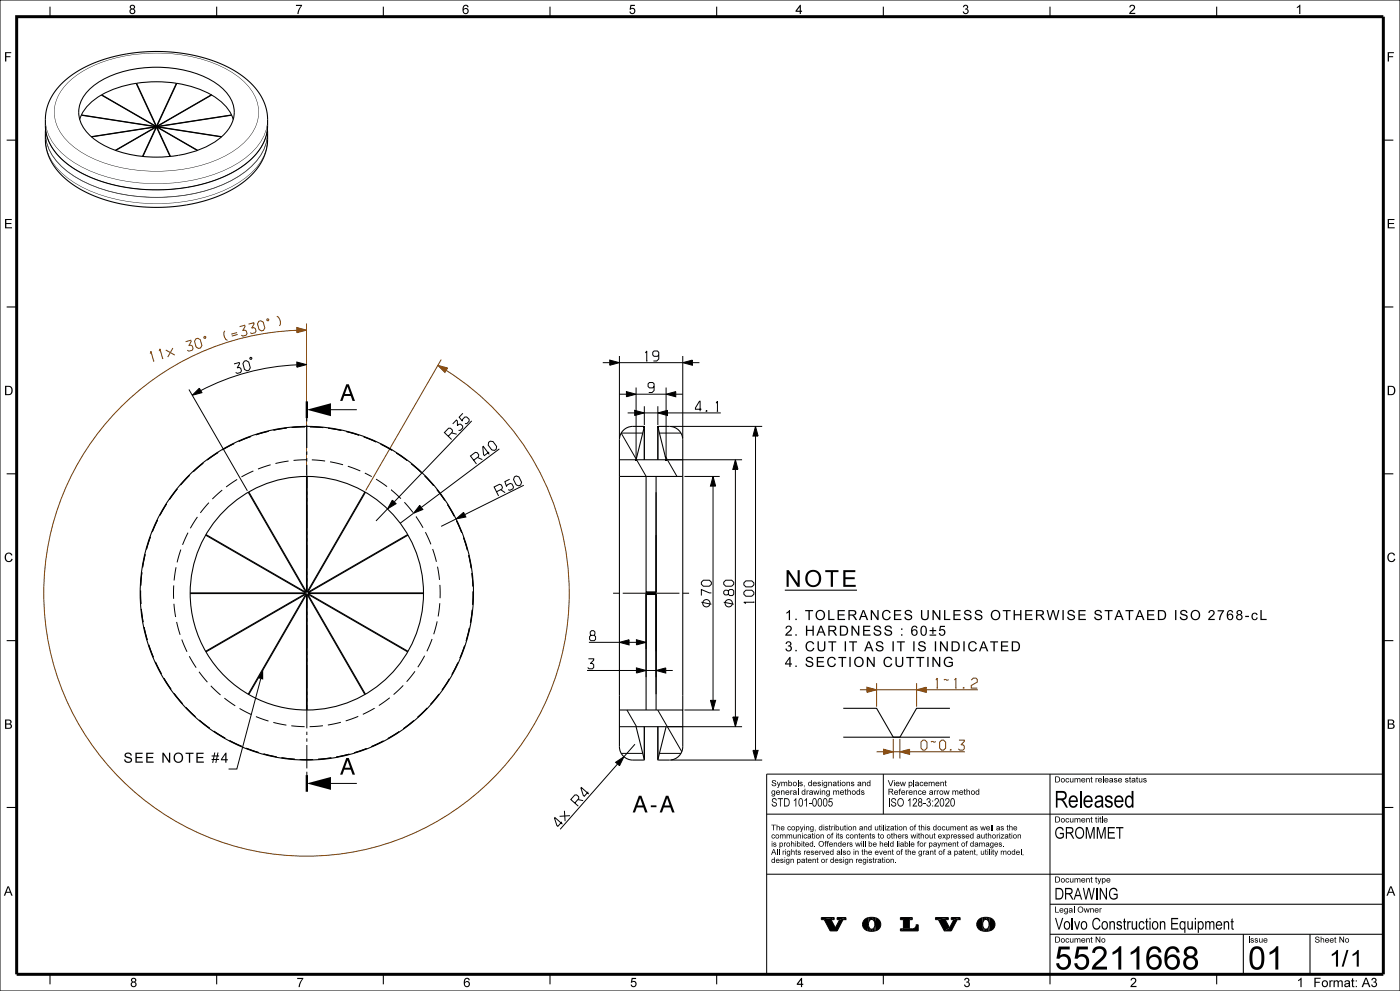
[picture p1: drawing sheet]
<svg xmlns="http://www.w3.org/2000/svg" width="420mm" height="297mm" viewBox="0 0 420 297" stroke-linecap="round" stroke-linejoin="round" font-family="sans-serif">
<g fill="#000">
<path d="M92.1 122.8l7.2-2v3.9zM92.1 234.8l7.2-2v3.9zM249.3 275.6l1-.6v.6zM246.4 275h3.9l-3.9 .6zM260.5 275l.1 1.8zM270.1 278.4h.9l-.9 .6zM272.8 275.6l.9-.6v.6zM274.9 277.2h.6zM294.8 275v1.8z"/>
<path d="M246.4 275.6l3.9-.6-1 .6 1.3 2.5 1.3-2.5 1.9-.6v.6h-.9l-1.8 3.4h-2l-1.8-3.4z" fill-rule="evenodd"/>
<path d="M251.1 275h2.7l-1.9 .6h-.8z" fill-rule="evenodd"/>
<path d="M259.3 275.7l1.2-.7 .1 2.1-.3 1.9a1.98 1.98 0 0 1-1-3.3z" fill-rule="evenodd"/>
<path d="M260.6 277.1l.2 2-.5-.1z" fill-rule="evenodd"/>
<path d="M260.7 277.9l.6 1.2h-.5z" fill-rule="evenodd"/>
<path d="M260.5 275l.4-.1 .1 .8-.4 .8z" fill-rule="evenodd"/>
<path d="M260.9 274.9h.9l-.3 .7-.5 .1z" fill-rule="evenodd"/>
<path d="M261.8 274.9l.4 .1-.1 .8-.6-.2z" fill-rule="evenodd"/>
<path d="M261 278.3l.9 .1-.1 .7h-.5z" fill-rule="evenodd"/>
<path d="M262.2 275l.5 .1-.3 1.6-.3-.9z" fill-rule="evenodd"/>
<path d="M262.3 277.8v1.3h-.5l.1-.7z" fill-rule="evenodd"/>
<path d="M262.7 275.1a2 2 0 0 1 1.5 1.9 2 2 0 0 1-1.5 1.9l-.3-2.2z" fill-rule="evenodd"/>
<path d="M262.4 277l.3 1.9-.4 .2z" fill-rule="evenodd"/>
<path d="M270.1 275h3.6l-.9 .6v2.8h-1.8v-2.8h-.9z" fill-rule="evenodd"/>
<path d="M270.1 279l.9-.6 3-.1 .6-.4 .3-.7h.6v1.8z" fill-rule="evenodd"/>
<path d="M280.6 275h3.9l-3 .6h-.9z" fill-rule="evenodd"/>
<path d="M281.5 275.6l3-.6v.6h-.9l1.3 2.5-1.6 .9z" fill-rule="evenodd"/>
<path d="M285.4 275h2.6l-1.9 .6h-.7z" fill-rule="evenodd"/>
<path d="M286.1 275.6l1.9-.6v.6h-.8l-1.8 3.4h-2.1l1.6-.9z" fill-rule="evenodd"/>
<path d="M293.5 275.7l1.3-.7v2.1l-.3 1.9a1.97 1.97 0 0 1-1-3.3z" fill-rule="evenodd"/>
<path d="M294.8 277.1l.2 2-.5-.1z" fill-rule="evenodd"/>
<path d="M295 277.9l.5 1.2h-.5z" fill-rule="evenodd"/>
<path d="M294.8 275l.4-.1 .1 .8-.5 .8z" fill-rule="evenodd"/>
<path d="M295.2 274.9h.9l-.3 .7-.5 .1z" fill-rule="evenodd"/>
<path d="M296.1 274.9l.4 .1-.2 .8-.5-.2z" fill-rule="evenodd"/>
<path d="M295.3 278.3l.8 .1-.1 .7h-.5z" fill-rule="evenodd"/>
<path d="M296.5 275l.4 .1-.2 1.6-.4-.9z" fill-rule="evenodd"/>
<path d="M296.6 277.8l-.1 1.3h-.5l.1-.7z" fill-rule="evenodd"/>
<path d="M296.9 275.1a2 2 0 0 1 1.6 1.9 2 2 0 0 1-1.5 1.9l-.3-2.2z" fill-rule="evenodd"/>
<path d="M296.7 277l.3 1.9-.5 .2z" fill-rule="evenodd"/>
</g>
<g fill="none" stroke="#000" stroke-width=".3">
<path d="M0 0h420v297h-420zM56.7 116.7l17.5 30.4M92 107.3v35M185.8 106.7v24.6M190.8 116.1v21.2M199.8 116.1v21.2M204.8 106.7v24.6M61 138.8l-3.1 2.6M65.4 135.6l-3.2 2.3M70.2 132.9l-3.5 1.9M75.3 130.8l-3.7 1.5M80.6 129.2l-3.9 1.1"/>
<path d="M81.2 139.3l-3.8 1.3M86 128.3l-3.9 .6M86.6 138.2l-4 .7M91.5 127.9l-4 .2M92.1 137.8l-4 .2M92.1 125.3v1M92.1 127.3v7M92.1 135.3v1M92.1 137.3v1M92.1 139.3v7M93 127.9l4 .3M93.5 137.8l4 .4"/>
<path d="M98.5 128.3l3.9 .7M99 138.4l3.9 .9M99.3 122.8h7.8M103.9 129.3l3.8 1.1M104.3 139.7l3.8 1.4M109.1 130.9l3.7 1.6M114.2 133.1l3.4 1.9zM118.9 135.7l3.3 2.3M123.3 138.9l3 2.7M185.8 137.8h5M191 137.8l2.9 5M192.8 129.8h-6.4l4.5 7.8"/>
<path d="M193.3 127.9v9.9M193.3 121.8v5.6M197.4 121.8v5.6M197.4 127.9v9.9M197.8 129.8h6.5M199.5 136.6l3.6 6.2M199.8 137.8h22.8M201.3 127.8h27.4M47.3 155.8l-1.6 3.6M50 151l-2 3.5M53.2 146.5l-2.4 3.2M56.4 159.6l-1.6 3.7"/>
<path d="M56.9 142.4l-2.8 3M59.2 154.9l-2.1 3.4M62.7 150.6l-2.6 3.1M66.7 146.9l-3 2.7M71.1 143.7l-3.3 2.2M76 141.1l-3.6 1.8M92.1 147.3v1M92.1 149.3v1M92.1 151.3v7M92.1 159.3v1M109.4 141.8l2.1 1M112.8 143.6l3.3 2.2"/>
<path d="M117.3 146.8l3 2.6M121.3 150.5l2.6 3.1M124.8 154.8l2.1 3.4M127.4 142.6l2.7 3M127.6 159.5l1.7 3.6M131.1 146.7l2.3 3.3M134.3 151.2l1.9 3.5M136.9 156l1.6 3.7M205.3 142.8h10.6M42.2 177l.1 4M42.6 171.5l-.4 4M43.6 166.1l-.8 3.9"/>
<path d="M45.1 160.9l-1.2 3.8M52.1 175.5v4M52.8 170l-.6 4M54.3 164.7l-1.2 3.8M92.1 161.3v1M92.1 163.3v7M92.1 171.3v1M92.1 173.3v1M92.1 175.3v7M129.8 164.5l1.1 3.9M131.3 169.8l.6 4M132 175.3v4"/>
<path d="M139 161.1l1.2 3.8M140.6 166.4l.8 3.9M141.6 171.8l.3 4M141.9 177.3l-.1 4M183.9 177.8h1.9M186.8 177.8h7M193.8 177.9v25M194.8 177.8h1M196.8 178v24.9M196.8 177.8h7M204.8 177.8h1.9M42.4 182.5l.5 4"/>
<path d="M43.2 187.9l1 3.9M44.6 193.2l1.4 3.8M46.6 198.4l1.8 3.5M52.2 181l.5 3.9M53 186.4l1 3.8M54.5 191.7l1.6 3.6M56.8 196.7l2.1 3.4M92.1 183.3v1M92.1 185.3v1M92.1 187.3v7M92.1 195.3v1M92.1 197.3v1"/>
<path d="M92.1 199.3v7M127.4 196.5l-2.1 3.5M129.6 191.5l-1.5 3.7M131.2 186.2l-1.1 3.9M131.9 180.8l-.5 3.9M137.4 198.6l-1.8 3.6M139.4 193.5l-1.4 3.7M140.8 188.2l-1 3.9M141.7 182.8l-.6 3.9M49.2 203.2l2.1 3.4M52.2 207.8l2.6 3.1M55.8 212l2.8 2.8"/>
<path d="M59.7 201.3l2.5 3.1M59.8 215.8l3.1 2.5M63.2 205.5l3 2.8M64.1 219.1l3.4 2.1M67.3 209.2l3.3 2.3M71.9 212.3l3.5 1.9M76.8 214.8l3.7 1.3M82 216.5l3.9 .8M87.4 217.5l4 .3M92.1 207.3v1M92.1 209.3v1M92.1 211.3v7"/>
<path d="M92.1 219.3v1M96.9 217.5l-4 .3M102.3 216.5l-3.9 .8M107.5 214.7l-3.8 1.4M112.4 212.2l-3.6 1.9M116.9 209.1l-3.2 2.3M119.8 219.3l-3.5 2.1M121 205.4l-2.9 2.8M124.1 216l-3.1 2.4M124.5 201.2l-2.5 3.1M128.2 212.2l-2.9 2.8M131.7 208l-2.5 3.1"/>
<path d="M134.8 203.5l-2.2 3.3M185.8 217.8h5M188.1 212.8l2.9 5M193.3 217.8v9.9M197.3 212.8l7.2 12.5M197.4 217.8v9.9M199.8 217.8h22.8M205.3 212.8h10.6M68.9 221.9l3.6 1.8M73.9 224.2l3.7 1.3M79.1 225.9l3.9 .9M84.5 227.1l3.9 .4"/>
<path d="M89.9 227.6h4M92.1 221.3v1M92.1 223.3v7M92.1 231.3v1M99.3 234.8h7.8M99.4 227.1l-4 .5M104.8 226l-3.9 .9M110 224.3l-3.8 1.3M115 222.1l-3.6 1.7M186.4 225.8h6.4M197.8 225.8h6.5M201.3 227.8h27.4"/>
<path d="M265 232v12M266.7 239.2v2.5M315 232v60M415 232h-185v60M230 244h185M230 262h85M246.4 275h3.9v.6h-1l1.3 2.5 1.3-2.5h-.8v-.6h2.7v.6h-.9l-1.8 3.4h-2l-1.8-3.4h-.9zM261 275.7a1.13 1.13 0 0 1 1.3 .3 1.13 1.13 0 0 1 .1 1.3 1 1 0 0 1-1.1 1.1 1 1 0 0 1-.7-1.4zM262.7 275.1a2.07 2.07 0 0 1 1.5 2.4 2.07 2.07 0 0 1-2.4 1.6 2.19 2.19 0 0 1-2.6-.9 2.19 2.19 0 0 1 .4-2.8l1.4-.5 1.7 .2M270.1 275h3.6v.6h-.9v2.8a1.59 1.59 0 0 0 2-.8l.1-.4h.6v1.8h-5.4v-.6h.9v-2.8h-.9zM280.6 275h3.9v.6h-.9l1.3 2.5 1.2-2.5h-.7v-.6h2.6v.6h-.8l-1.8 3.4h-2.1l-1.8-3.4h-.9zM295.3 275.7a1.13 1.13 0 0 1 1.3 .3 1.13 1.13 0 0 1 .1 1.3 1 1 0 0 1-1.2 1.2 1 1 0 0 1-.7-1.5z"/>
<path d="M296.9 275.1a2.07 2.07 0 0 1 1.6 2.4 2.07 2.07 0 0 1-2.4 1.6 2.19 2.19 0 0 1-2.7-.9 2.19 2.19 0 0 1 .5-2.8l1.4-.5 1.6 .2M390 292.6h.1M390 292h.1"/>
</g>
<path d="M92 96.9v45.4M132.4 107.8l-22.7 39.2M263 204.7v7.1M275 204.7v7.1M268 221.4v5.9M270 221.4v5.9" fill="none" stroke="#804000" stroke-width=".3"/>
<g fill="none" stroke="#000" stroke-width=".32">
<path d="M15 2v3M65 2v3M115 2v3M165 2v3M215 2v3M265 2v3M315 2v3M365 2v3M18.4 25.2a37.5 37.5 0 0 1 22.7-9.5 48.3 48.3 0 0 1 30.2 6.1 17.2 17.2 0 0 1 9 14 13.2 13.2 0 0 1-2.1 8.5 28 28 0 0 1-16.2 10.5 53.1 53.1 0 0 1-37.9-3.1 18.5 18.5 0 0 1-10.3-12.2l-.2-1.1a15.4 15.4 0 0 1 2.6-10.6zM24.4 34.5l22.3 3.5M24.4 34.5l22.3 3.4M30.4 28.5l16.3 9.6"/>
<path d="M30.5 28.5l16.3 9.3M40.8 25l6 12.8M41 25.3v-.3l5.9 12.8M46.7 38v.1M46.7 38l-19.3 3M46.7 38.1l-19.2 2.9M46.7 38.1l-12.1 7M46.8 37.8v.6M46.9 38.1l-4 8.8M46.9 38.1l4.1 8.8M46.9 37.8v.3M47.1 38.4v-.3l4 8.8"/>
<path d="M47.2 38.1l19.2 2.9M47.2 38.2l12.1 6.9M47.2 38.1l19.3 2.9M52.9 25.3v-.3l-6 12.8M53 25l-5.9 12.8M63.4 28.5l-16.3 9.3v.3l12.1 7M63.5 28.5l-16.3 9.6M69.5 34.5l-22.3 3.4M69.5 34.5l-22.3 3.5M80.2 38.8l.1 .6a15.2 15.2 0 0 1-2.3 9.9 28.9 28.9 0 0 1-17.3 11.1 51.1 51.1 0 0 1-36.5-3.6 19.2 19.2 0 0 1-10.5-13.2v-4.8M2 42h3M34.7 45.1l12.1-7-4.1 8.8"/>
<path d="M415 42h3M2 92h3M415 92h3M193.3 127.9l-.1-.1a7.6 7.6 0 0 0-5.6 .7 4 4 0 0 0-1.8 3.3v92a4 4 0 0 0 4 4l3.5-.1M193.3 127.9v9.9M193.3 127.9l-2.5 9.9h9l-2.4-9.9M197.4 127.9v9.9M197.4 127.9l.1-.1a7.6 7.6 0 0 1 5.6 .7 4 4 0 0 1 1.7 3.3v81M2 142h3M74.5 147.5l17.3 30-30-17.3M92 142.8v34.6l-17.4-30M92.1 142.8v34.6l17.4-30"/>
<path d="M109.6 147.5l-17.3 30 30-17.3M185.8 142.8h19M193.8 142.8v34.6h3M196.8 142.8v34.9h-3v-.3M415 142h3M57.1 177.9h34.6l-30 17.3M61.7 160.4l30 17.3h-34.6M122.4 160.4l-30 17.3h34.6M127 177.9h-34.6l30 17.3M193.8 177.5h3M193.8 178.2h3M193.8 178.1h3"/>
<path d="M2 192h3M61.8 195.4l30-17.3-17.3 30M122.3 195.4l-30-17.3 17.3 30M415 192h3M74.6 208.1l17.4-29.9v34.6M109.5 208.1l-17.4-29.9v34.6M185.8 212.8h11M193.3 217.8v9.9M193.8 212.8v-34.9h3v34.9M196.8 212.8h8v11a4 4 0 0 1-4 4l-3.4-.1M197.4 217.8v9.9M253 212.3h10l5 8.6h2l5-8.6h10"/>
<path d="M193.3 227.7l-2.5-9.9h9l-2.4 9.9M193.3 227.7h.1M197.4 227.7h.1M253 220.9h32M2 242h3M415 242h3M315 271h100M315 280h100M315 262h100M373 280v12M393 280v12M15 292v3"/>
<path d="M65 292v3M115 292v3M165 292v3M215 292v3M265 292v3M315 292v3M365 292v3"/>
<circle cx="92" cy="177.8" r="50"/>
<circle cx="92.1" cy="177.8" r="35"/>
</g>
<g fill="#000">
<path d="M1.5 15.6h1.9v.3h-1.5v.9h1.2v.3h-1.2v1.3h-.4zM20 25.1a32.1 32.1 0 0 1 18.3-8.4 31.2 31.2 0 0 0-19.2 9.5 11.2 11.2 0 0 0 .7 15.5 32.7 32.7 0 0 0 19.8 9.1 45.7 45.7 0 0 0 30.6-5.7 14.6 14.6 0 0 0 7.3-11.5 13.5 13.5 0 0 0-5.9-10.4 41.2 41.2 0 0 0-25.6-7.2l-7.7 .6a49.9 49.9 0 0 1 28.6 3.5 18.9 18.9 0 0 1 10.4 10.6 11.9 11.9 0 0 1-4.2 12.3 38 38 0 0 1-23.6 8.3 43.8 43.8 0 0 1-25.9-6.1 14.7 14.7 0 0 1-7.4-11.6 12.3 12.3 0 0 1 3.8-8.5zM88.8 1.4h1.8l-.8 1.7-.2 1.1h-.4l.2-.8 .9-1.6h-1.5zM189.1 1.4h1.4v.4h-1.1l-.1 .7a.9 .9 0 0 1 1.2 .5 .9 .9 0 0 1-.5 1.2 .9 .9 0 0 1-1.2-.7l.4-.1a.58 .58 0 0 0 .8 .3 .58 .58 0 0 0 .1-.9 .58 .58 0 0 0-.9 .1h-.3zM289.1 1.6a.72 .72 0 0 1 1.1 0 .72 .72 0 0 1-.1 1.1 .85 .85 0 0 1 0 1.5 .85 .85 0 0 1-1.3-.7l.4-.1a.55 .55 0 0 0 .6 .5 .55 .55 0 0 0 .4-.7 .55 .55 0 0 0-.7-.3v-.3a.45 .45 0 0 0 .6-.4 .45 .45 0 0 0-.4-.5 .45 .45 0 0 0-.5 .5l-.3-.1zM339.1 1.6a.91 .91 0 0 1 1.3 .2 .91 .91 0 0 1-.4 1.3l-.8 .8h1.4v.3h-1.9l.7-1a.9 .9 0 0 0 .5-1.4l-.6 .1-.2 .3h-.3zM389.1 2.1l1-.7v2.8h-.3v-2.2l-.7 .4zM416.3 15.6h1.9v.3h-1.5v.9h1.2v.3h-1.2v1.3h-.4zM13.5 37.6a15.7 15.7 0 0 0 7.5 12 46.3 46.3 0 0 0 28.5 7.2 42.4 42.4 0 0 0 24.9-8.3 15.1 15.1 0 0 0 5.9-10.9 15.1 15.1 0 0 1-7.3 12.1 46.4 46.4 0 0 1-28.7 7.2 42.5 42.5 0 0 1-24.9-8.3 14.5 14.5 0 0 1-5.9-11zM13.5 40a15.7 15.7 0 0 0 7.5 11.9 46.3 46.3 0 0 0 28.5 7.2 42.4 42.4 0 0 0 24.9-8.3 15.1 15.1 0 0 0 5.9-10.8 15.1 15.1 0 0 1-7.3 12 46.4 46.4 0 0 1-28.7 7.2 42.5 42.5 0 0 1-24.9-8.3 14.5 14.5 0 0 1-5.9-10.9zM13.5 35.8a15.7 15.7 0 0 0 7.5 12 46.3 46.3 0 0 0 28.5 7.1 42.4 42.4 0 0 0 24.9-8.2 15.1 15.1 0 0 0 5.9-10.9 15.1 15.1 0 0 1-7.3 12.1 46.4 46.4 0 0 1-28.7 7.2 42.5 42.5 0 0 1-24.9-8.4 14.5 14.5 0 0 1-5.9-10.9zM13.7 39.2h.1a12.9 12.9 0 0 0 4.5 10.4 39.1 39.1 0 0 0 23.5 9.2 49.7 49.7 0 0 0 29.4-5.9 17.3 17.3 0 0 0 8.8-11.5l.2-2.2a13 13 0 0 1-4.5 10.4 39.2 39.2 0 0 1-23.6 9.3 49.8 49.8 0 0 1-29.6-5.9 17.4 17.4 0 0 1-8.8-11.6z"/>
<path d="M23.5 33.6h.3a10.8 10.8 0 0 0 5.4 8.6 35.4 35.4 0 0 0 22.7 4.4l1.6-.2 .1 .3a37.4 37.4 0 0 1-23.3-3.4 12.1 12.1 0 0 1-6.8-9.7zM24.2 34.5l.3 .1-.4 1.2h-.3zM26.9 30.8l2.5-1.9 .9-.5 .2 .2a14.4 14.4 0 0 0-5.9 5.9l-.3-.1 .8-1.5zM30.4 28.3a30.3 30.3 0 0 1 10.4-3.5l.1 .3a30.3 30.3 0 0 0-10.3 3.4zM40.9 24.8a40 40 0 0 1 12.1 0l-.1 .3a39.9 39.9 0 0 0-11.9 0zM53.1 24.8a30.8 30.8 0 0 1 10.4 3.5l-.2 .2a30.3 30.3 0 0 0-10.3-3.4zM63.4 28.6l.2-.2a14.7 14.7 0 0 1 6 6l-.3 .1a13.9 13.9 0 0 0-5.9-5.9zM69.3 34.6l.4-.1 .4 1.3h-.3zM26.7 26.7a29.6 29.6 0 0 1 20.2-6.7 29.6 29.6 0 0 1 20.3 6.7 9.7 9.7 0 0 1 3.2 6.9h-.3a10.8 10.8 0 0 0-5.4-8.6 35.5 35.5 0 0 0-27.7-3.4 18.8 18.8 0 0 0-12.4 8.5l-.7 2.3-.1 1.2h-.3a9.7 9.7 0 0 1 3.2-6.9zM13.5 41.8a15.7 15.7 0 0 0 7.5 12 46.3 46.3 0 0 0 28.5 7.1 42.4 42.4 0 0 0 24.9-8.2 15.1 15.1 0 0 0 5.9-10.9 15.1 15.1 0 0 1-7.3 12.1 46.4 46.4 0 0 1-28.7 7.1 42.5 42.5 0 0 1-24.9-8.3 14.5 14.5 0 0 1-5.9-10.9zM53.5 46.4a23.7 23.7 0 0 0 14.5-7.2 9 9 0 0 0 2.1-5.6h.3a10.9 10.9 0 0 1-5.3 8.6 27.9 27.9 0 0 1-11.5 4.5zM1.5 65.6h2v.3h-1.6v.9h1.5v.3h-1.5v1h1.7v.3h-2.1z"/>
<path d="M416.3 65.6h2v.3h-1.6v.9h1.5v.3h-1.5v1h1.7v.3h-2.1zM190.6 137.6h.4v.4h-.4zM193.1 127.7h.4v.4h-.4zM197.2 127.7h.3v.4h-.3zM199.6 137.6h.4v.4h-.4zM1.8 165.9a1.15 1.15 0 0 1 1.9 .5l-.4 .1a.86 .86 0 0 0-1.1-.5 .86 .86 0 0 0-.4 1.2 .82 .82 0 0 0 .7 .9 .82 .82 0 0 0 .9-.7l.4 .1a1.3 1.3 0 0 1-1.8 .8 1.3 1.3 0 0 1-.5-1.9zM416.6 165.9a1.15 1.15 0 0 1 1.9 .5l-.4 .1a.86 .86 0 0 0-1.1-.5 .86 .86 0 0 0-.4 1.2 .82 .82 0 0 0 .7 .9 .82 .82 0 0 0 .9-.7l.4 .1a1.3 1.3 0 0 1-1.8 .8 1.3 1.3 0 0 1-.5-1.9zM231.7 233.9a.71 .71 0 0 1 1.2 .4h-.3a.33 .33 0 0 0-.4-.3 .33 .33 0 0 0-.2 .5 .62 .62 0 0 1 .8 .2 .62 .62 0 0 1-.2 .9 .74 .74 0 0 1-1.1-.6h.2a.44 .44 0 0 0 .5 .4 .44 .44 0 0 0 .4-.4l-.1-.1a.63 .63 0 0 1-.8-.2 .63 .63 0 0 1 0-.8zM233 234.3h.3l.3 1 .4-1h.2l-.6 1.6-.3 .2-.1-.2 .3-.3zM234.3 236.9l.2 .2 .4-.2 .4 .1v1.2h-.2v-1l-.2-.1-.3 .2-.1 .9h-.2zM234.4 234.3l.2 .2a.41 .41 0 0 1 .4-.2 .41 .41 0 0 1 .4 .2l.4-.2 .3 .1 .1 1.2h-.3v-1l-.2-.1-.3 .2v.9h-.2v-.8l-.3-.3-.2 .2-.1 .9h-.2zM237.1 236.9l.2 .2 .5-.2-.4 .3-.1 1h-.2z"/>
<path d="M239.3 233.8h.3v1.8h-.3zM239.3 236.4h.3v1.8h-.3zM239.9 234.4l.6-.1 .3 .4-.5-.2-.2 .2a.51 .51 0 0 1 .6 .3 .51 .51 0 0 1-.2 .6l-.6-.1-.1-.3 .5 .2 .3-.2a.63 .63 0 0 1-.7-.8zM241.2 235.4h.2l-.2 .6zM242 236.9l.2 .2 .5-.2-.5 .3v1h-.2zM244 236.9h.2l.3 1 .3-1h.2l.3 1 .3-1h.2l-.4 1.3h-.2l-.3-1-.2 1h-.3zM245.4 234.4l.6-.1 .2 .4-.5-.2-.2 .2a.51 .51 0 0 1 .6 .3 .51 .51 0 0 1-.2 .6l-.5-.1-.2-.3 .6 .2 .3-.2a.63 .63 0 0 1-.7-.8zM246.5 236.9l.3 .2 .3-.2 .4 .1 .1 1.2h-.2l-.1-1-.2-.1-.3 .2v.9h-.3zM248.5 234.3l.2 .2 .4-.2 .4 .1 .1 1.2h-.3v-1l-.2-.1-.3 .2-.1 .9h-.2zM250 236.9l.2 .2a.42 .42 0 0 1 .4-.2 .42 .42 0 0 1 .3 .2l.4-.2 .3 .1 .1 1.2h-.2v-1l-.2-.1-.3 .2v.9h-.2v-.8l-.3-.3-.3 .2v.9h-.2zM251.3 234l.3-.1v.4h.2l-.2 .2v.8l.2 .3-.4-.1-.1-1h-.2zM254 234.3l.2 .2 .4-.2 .3 .1 .1 1.2h-.2v-1l-.3-.1-.3 .2v.9h-.2z"/>
<path d="M253.5 236.6l.2-.2v.5h.3v.2h-.3v.7l.3 .4-.4-.1-.1-1h-.1zM254.2 236.4h.2v.7l.4-.2 .4 .2v1.1h-.2v-.8l-.2-.3-.3 .2-.1 .9h-.2zM255.4 234.4l.6-.1 .3 .4-.5-.2-.3 .2a.51 .51 0 0 1 .6 .3 .51 .51 0 0 1-.2 .6l-.5-.1-.2-.3 .6 .2 .3-.2a.63 .63 0 0 1-.7-.8zM258.5 237l.6-.1 .2 .3-.5-.1-.2 .2a.51 .51 0 0 1 .6 .3 .51 .51 0 0 1-.2 .6l-.5-.1-.2-.3 .6 .2 .3-.2a.63 .63 0 0 1-.7-.8zM258.7 234.3l.2 .2 .4-.2 .4 .1 .1 1.2h-.3v-1l-.2-.1-.4 .2v.9h-.2zM266.3 233.8h.3l.6 1.6 .6-1.6h.2l-.7 1.8h-.2zM269.9 236.4h.4l-.3 .2v.3h.2v.2h-.2v1.1h-.2v-1.1l-.2-.2h.2zM270 234.3h.2l.3 1 .3-1h.2l.2 1 .3-1h.3l-.4 1.3h-.3l-.2-1-.3 1h-.2zM271.9 236.9l.2 .2 .4-.2-.4 .3v1h-.2zM274 233.8h.2v1.8h-.2zM274.1 236.9l.2 .2 .4-.2 .3 .1 .1 1.2h-.2v-1l-.3-.1-.3 .2v.9h-.2zM275.6 237l.6-.1 .3 .4-.3-.2a.41 .41 0 0 0-.6 .5 .41 .41 0 0 0 .7 .3l.2-.2a.63 .63 0 0 1-.9 .4 .63 .63 0 0 1 0-1.1z"/>
<path d="M276.1 234.5l.6-.2 .3 .4-.3-.2a.41 .41 0 0 0-.6 .5 .41 .41 0 0 0 .7 .3l.2-.1a.63 .63 0 0 1-.9 .3 .63 .63 0 0 1 0-1zM278.6 234.3l.2 .2a.41 .41 0 0 1 .4-.2 .41 .41 0 0 1 .4 .2l.4-.2 .3 .1 .1 1.2h-.2l-.1-1-.2-.1-.3 .2v.9h-.2v-.8l-.3-.3-.2 .2-.1 .9h-.2zM280.2 236.9l.2 .2 .5-.2-.4 .3v1h-.3zM281.1 236.9l.1 .2 .5-.2-.4 .3v1h-.2zM282.1 234.3l.2 .2 .4-.2 .4 .1 .1 1.2h-.3v-1l-.2-.1-.3 .2-.1 .9h-.2zM283.1 236.9h.2l.3 1 .3-1h.2l.3 1 .3-1h.2l-.4 1.3h-.3l-.2-1-.3 1h-.2zM283.5 234l.3-.1v.4h.2v.2h-.2v.8l.2 .3-.4-.1-.1-1h-.1zM285.7 236.9l.3 .2a.41 .41 0 0 1 .3-.2 .41 .41 0 0 1 .4 .2l.4-.2 .3 .1 .1 1.2h-.2v-1l-.3-.1-.3 .2v.9h-.2v-.8l-.2-.3-.3 .2v.9h-.3zM289.3 236.6l.2-.2v.5h.2v.2h-.2v.7l.3 .4-.5-.1v-1h-.2zM290 236.4h.2v.7l.4-.2 .4 .2v1.1h-.2v-.8l-.3-.3-.3 .2v.9h-.2zM319.8 233.4l.6-.2 .3 .4-.3-.2a.41 .41 0 0 0-.5 .5 .41 .41 0 0 0 .6 .3l.3-.1a.62 .62 0 0 1-1 .3 .62 .62 0 0 1 0-1zM321 233.2h.2v.9l.3 .2 .3-.2v-.9h.2v1.3h-.2v-.2l-.4 .2-.3-.1z"/>
<path d="M322.4 233.2l.2 .2a.41 .41 0 0 1 .3-.2 .41 .41 0 0 1 .4 .2l.4-.2 .3 .1 .1 1.2h-.2v-1l-.2-.1-.3 .2-.1 .9h-.2v-.8l-.2-.3-.3 .2v.9h-.2zM325.9 233.2l.2 .2 .4-.2 .3 .1 .1 1.2h-.2v-1l-.3-.1-.3 .2v.9h-.2zM327.3 232.9l.2-.2v.5h.3v.2h-.3v.7l.3 .4-.5-.1v-1h-.2zM328.7 233.2l.2 .2 .4-.2-.4 .3v1h-.2zM330.9 232.7h.2v1.8h-.2zM334.3 233.3l.6-.1 .2 .3-.4-.1-.3 .2a.51 .51 0 0 1 .6 .3 .51 .51 0 0 1-.2 .6l-.5-.1-.1-.3 .5 .2 .3-.2a.63 .63 0 0 1-.7-.8zM337.7 233.3l.6-.1 .2 .3-.5-.1-.2 .2a.51 .51 0 0 1 .6 .3 .51 .51 0 0 1-.2 .6l-.5-.1-.2-.3 .6 .2 .2-.2a.63 .63 0 0 1-.6-.8zM338.9 232.9l.2-.2v.5h.2v.2h-.2v.7l.3 .4-.5-.1v-1h-.2zM341 232.9l.2-.2v.5h.2v.2h-.2v.7l.3 .4-.5-.1v-1h-.2zM341.7 233.2h.2v.9l.2 .2 .3-.2 .1-.9h.2v1.3h-.2v-.2l-.4 .2-.4-.1zM343.1 233.3l.6-.1 .3 .3-.5-.1-.3 .2a.51 .51 0 0 1 .6 .3 .51 .51 0 0 1-.2 .6l-.5-.1-.2-.3 .6 .2 .3-.2a.63 .63 0 0 1-.7-.8zM231.8 239.4a.75 .75 0 0 1 .8-.2 .75 .75 0 0 1 .4 .7h-.2a.47 .47 0 0 0-.4-.5 .47 .47 0 0 0-.6 .4 .47 .47 0 0 0 .5 .5 .78 .78 0 0 1 .7 .9 .78 .78 0 0 1-.9 .7 .78 .78 0 0 1-.6-1h.2a.5 .5 0 0 0 .6 .6 .5 .5 0 0 0 .3-.8 .87 .87 0 0 1-.9-.3 .87 .87 0 0 1 .1-1z"/>
<path d="M232.1 252.6l.6-.1 .2 .3-.5-.1-.2 .2a.48 .48 0 0 1 .6 .2 .48 .48 0 0 1-.2 .7l-.5-.1-.2-.3 .6 .2 .2-.2a.6 .6 0 0 1-.6-.8zM231.4 247.2h1.4v.1h-.6v1.6h-.2v-1.6h-.6zM231.6 250.2l.6-.1 .3 .4-.3-.2a.4 .4 0 0 0-.5 .4 .4 .4 0 0 0 .5 .4l.3-.2a.6 .6 0 0 1-.9 .3 .6 .6 0 0 1 0-1zM233 247.2h.2v.6l.4-.2 .3 .2 .1 1.1h-.2v-.8l-.3-.3-.3 .2v.9h-.2zM233.1 254.5h.2v1.7h-.2zM233.6 254.5h.2v1.7h-.2zM233.3 239.2h1.6v.3h-.7v2.2h-.2v-2.2h-.7zM234 250.1l.2 .2 .4-.3 .3 .3 .4-.3 .3 .2 .1 1.1h-.2l-.1-.9-.2-.2-.2 .2-.1 .9h-.2v-.8l-.2-.3-.3 .2v.9h-.2zM234.2 257.5l.6-.1 .2 .3-.5-.1-.2 .2a.48 .48 0 0 1 .6 .2 .48 .48 0 0 1-.2 .6l-.5-.1-.1-.3 .5 .3 .3-.2a.6 .6 0 0 1-.7-.8zM234.8 255l.2 .1 .4-.1-.4 .3v.9h-.2zM235.2 252.5l.2 .2 .4-.2-.4 .3v.9h-.2zM236 250.1l.2 .2 .4-.3 .3 .3 .4-.3 .3 .2 .1 1.1h-.3v-.9l-.2-.2-.3 .2v.9h-.2v-.8l-.2-.3-.3 .2v.9h-.2z"/>
<path d="M236.4 247.8l.5-.2 .4 .4-.4-.1a.4 .4 0 0 0-.5 .4 .4 .4 0 0 0 .6 .3l.3-.2a.6 .6 0 0 1-.9 .4 .6 .6 0 0 1 0-1zM237.2 257.4l.9 .1v1.1h-.2v-.9l-.2-.1-.3 .2v.8h-.2zM237.3 252h.2v.7l.4-.2 .3 .2 .1 1h-.2v-.7l-.3-.3-.3 .2v.8h-.2zM237.4 254.5h.2v.6l.4-.2 .3 .2 .1 1.1h-.2v-.8l-.3-.3-.3 .2v.9h-.2zM238 250.1h.2v.9l.2 .1 .3-.1 .1-.9h.2v1.2l-.2-.2-.4 .2-.3-.1zM238.7 239.2h.2v2.5h-.3v-2l-.4 .4zM238.7 254.7l.3-.2v.5h.2l-.2 .1v.7l.2 .4-.4-.1-.1-1h-.1zM239.4 255h.6l.2 .3-.4-.2-.3 .2a.48 .48 0 0 1 .6 .3 .48 .48 0 0 1-.2 .6l-.5-.1-.1-.3 .5 .2 .3-.2a.6 .6 0 0 1-.7-.8zM239.3 250.1l.9 .1 .1 1.1h-.2v-.9l-.3-.2-.3 .2v.9h-.2zM240 247.6h.2l.3 1 .4-1h.2l-.6 1.6-.3 .2-.1-.3 .3-.2zM241.2 255l.2 .1 .5-.1-.4 .3-.1 .9h-.2zM241 252.2l.2-.1v.4h.2l-.2 .2v.7l.3 .3-.5-.1v-.9h-.2z"/>
<path d="M241.8 247.6l.9 .2 .1 1.1h-.2l-.1-1-.2-.1-.3 .2v.9h-.2zM241.2 250.2l.6-.1 .3 .4-.3-.2a.36 .36 0 0 0-.5 .1 .36 .36 0 0 0 .1 .5 .36 .36 0 0 0 .5 0h.2a.6 .6 0 0 1-.9 .3 .6 .6 0 0 1 0-1zM241.9 239.2h.2v2.5h-.3v-2l-.5 .4zM241.8 257.1l.2-.1v.4h.2l-.2 .2v.7l.3 .3-.5-.1v-.9h-.2zM242.7 240.7h.8v.3h-.8zM243.4 255h.5l.3 .3-.5-.2-.2 .2a.48 .48 0 0 1 .6 .3 .48 .48 0 0 1-.2 .6l-.5-.1-.2-.3 .6 .2 .2-.2a.6 .6 0 0 1-.6-.8zM243.8 257.4l.9 .1 .1 1.1h-.3v-.9l-.2-.1-.3 .2v.8h-.2zM243.7 249.8l.2-.2v.5h.2l-.2 .2v.7l.2 .3-.4-.1v-.9h-.2zM244.3 253.5h.2v.2h-.2zM244.5 248.6h.2l-.2 .6zM245.1 257.1l.2-.1v.4h.2l-.2 .2v.7l.3 .3-.5-.1v-.9h-.1zM245.8 255l.2 .1 .5-.1-.4 .3-.1 .9h-.2z"/>
<path d="M246.2 250.1l.9 .1v1.1h-.2v-.9l-.2-.2-.3 .2v.9h-.2zM246.5 255h.2l.3 .9 .3-.9h.3l-.4 1.2h-.3zM247.6 247.7h.6l.2 .3-.4-.2-.3 .2a.48 .48 0 0 1 .6 .3 .48 .48 0 0 1-.2 .6l-.5-.1-.1-.3 .5 .2 .3-.2a.6 .6 0 0 1-.7-.8zM247.6 252.1l.4-.1-.2 .2 .1 .5h-.2v1h-.2v-1l-.2-.2h.2zM247.7 257.4l.2 .2 .5-.2-.4 .3-.1 .9h-.2zM248.3 252.1l.4-.1-.3 .2 .2 .5h-.2v1h-.2v-1l-.2-.2h.2zM248.7 239.3h1.1v.2h-.9l-.1 .7a.76 .76 0 0 1 1 .8 .76 .76 0 0 1-1.2 .4l-.1-.3 .2-.1 .2 .4a.5 .5 0 0 0 .7-.5 .5 .5 0 0 0-.9-.3l-.2-.1zM248.8 247.3l.2-.1v.4h.2l-.2 .2v.7l.2 .4-.4-.1v-1h-.2zM249.4 247.6l.2 .2 .4-.1-.3 .3-.1 .9h-.2zM249.6 249.6h.4l-.2 .2 .2 .5h-.3v1h-.2v-1l-.2-.2h.2zM250.1 252.5l1 .1v1.1h-.2v-.9l-.2-.1-.3 .2v.8h-.3zM251.9 257.5l.5-.1 .3 .3-.5-.1-.2 .2a.48 .48 0 0 1 .6 .2 .48 .48 0 0 1-.2 .6l-.5-.1-.2-.3 .6 .3 .2-.2a.6 .6 0 0 1-.6-.8z"/>
<path d="M251.3 249.8l.3-.2v.5h.2l-.2 .2v.7l.2 .3-.4-.1-.1-.9h-.1zM252.1 250.1h.5l.2 .3-.4-.2-.2 .2a.48 .48 0 0 1 .5 .3 .48 .48 0 0 1-.1 .6l-.5-.1-.2-.3 .5 .2 .3-.1a.6 .6 0 0 1-.6-.9zM252.4 254.5h.2v1.7h-.2zM252 247.6h.2l.1 .9 .2 .2 .3-.2v-.9h.2v1.3l-.2-.2-.4 .2-.3-.2zM253 255h.5l.3 .3-.5-.2-.2 .2a.48 .48 0 0 1 .6 .3 .48 .48 0 0 1-.2 .6l-.5-.1-.2-.3 .5 .2 .3-.2a.6 .6 0 0 1-.6-.8zM253.4 247.3l.2-.1v.4h.2l-.2 .2v.7l.2 .4-.4-.1v-1h-.2zM254.1 252.5l.2 .2 .4-.2-.3 .3-.1 .9h-.2zM253.9 250.2l.6-.1 .3 .4-.3-.2a.36 .36 0 0 0-.5 .1 .36 .36 0 0 0 .1 .5 .36 .36 0 0 0 .5 0h.2a.6 .6 0 0 1-.9 .3 .6 .6 0 0 1 0-1zM255 252.6l.5-.1 .2 .3-.4-.1-.2 .2a.48 .48 0 0 1 .5 .2 .48 .48 0 0 1-.1 .7l-.5-.1-.2-.3 .5 .2 .3-.2a.6 .6 0 0 1-.6-.8zM254.8 257.4l.9 .1 .1 1.1h-.2v-.9l-.2-.1-.3 .2-.1 .8h-.2zM255.9 247.6l.9 .2 .1 1.1h-.3v-1l-.2-.1-.3 .2v.9h-.2zM256.3 250.1l.9 .1 .1 1.1h-.2v-.9l-.2-.2-.3 .2-.1 .9h-.2z"/>
<path d="M256.6 255l.9 .1 .1 1.1h-.2l-.1-.9-.2-.2-.3 .2v.9h-.2zM256.8 257.4l.2 .2 .4-.2-.4 .3v.9h-.2zM256.6 252.5h.2l.2 1 .3-1h.2l.3 1 .2-1h.3l-.4 1.2h-.3l-.2-.9-.2 .9h-.3zM257.7 249.8l.2-.2v.5h.2l-.2 .2v.7l.2 .3-.4-.1v-.9h-.2zM258.9 252h.2v1.7h-.2zM258.6 254.7l.2-.2v.5h.2l-.2 .1v.7l.2 .4-.4-.1v-1h-.2zM259.2 247.6l.9 .2 .1 1.1h-.3v-1l-.2-.1-.3 .2v.9h-.2zM259.2 254.5h.2v.6l.4-.2 .4 .2v1.1h-.2v-.8l-.2-.3-.3 .2-.1 .9h-.2zM259.4 252h.3v1.7h-.3zM259.6 250.1l1 .1v1.1h-.2v-.9l-.2-.2-.3 .2-.1 .9h-.2zM260.8 257.5l.5-.1 .3 .3-.5-.1-.2 .2a.48 .48 0 0 1 .6 .2 .48 .48 0 0 1-.2 .6l-.5-.1-.2-.3 .6 .3 .2-.2a.6 .6 0 0 1-.6-.8zM261 249.8l.2-.2v.5h.2l-.2 .2v.7l.2 .3-.4-.1v-.9h-.2z"/>
<path d="M261.7 250.1h.5l.3 .3-.5-.2-.2 .2a.48 .48 0 0 1 .6 .3 .48 .48 0 0 1-.2 .6l-.5-.1-.2-.3 .6 .2 .2-.1a.6 .6 0 0 1-.6-.9zM261.9 257.1l.2-.1v.4h.3l-.3 .2v.7l.3 .3-.4-.1-.1-.9h-.1zM262.6 257.4l.2 .2 .4-.2-.4 .3v.9h-.2zM262.5 247.6h.2v.9l.2 .2 .3-.2v-.9h.3v1.3l-.3-.2-.3 .2-.4-.2zM263.5 249.8l.2-.2v.5h.2l-.2 .2v.7l.2 .3-.4-.1v-.9h-.2zM263.9 252h.2v.7l.4-.2 .4 .2v1h-.2v-.7l-.2-.3-.3 .2-.1 .8h-.2zM263.7 255h.2l.4 .9 .3-.9h.2l-.4 1.2h-.2zM263.8 247.3l.2-.1v.4h.2l-.2 .2v.7l.3 .4-.5-.1v-1h-.1zM265 247.2h.2v1.7h-.2zM264.7 257.1l.2-.1v.4h.2l-.2 .2v.7l.2 .3-.4-.1v-.9h-.2zM266 247.6h.9l-.7 1.1h.8v.2h-1.1l.7-1.1h-.6zM266.3 255l1 .1v1.1h-.2v-.9l-.2-.2-.3 .2v.9h-.3z"/>
<path d="M266.6 252h.2v1.7h-.2zM267.2 257.4l.9 .1 .1 1.1h-.3v-.9l-.2-.1-.3 .2v.8h-.2zM267.6 239.4a.76 .76 0 0 1 .8-.2 .76 .76 0 0 1 .4 .7h-.2a.47 .47 0 0 0-.4-.5 .47 .47 0 0 0-.6 .4 .47 .47 0 0 0 .5 .5 .78 .78 0 0 1 .7 .9 .78 .78 0 0 1-.9 .7 .78 .78 0 0 1-.6-1h.2a.5 .5 0 0 0 .6 .6 .5 .5 0 0 0 .3-.8 .87 .87 0 0 1-.9-.3 .87 .87 0 0 1 .1-1zM267.5 249.8l.2-.2v.5h.2l-.2 .2v.7l.2 .3-.4-.1v-.9h-.2zM268.1 249.6h.2v.6l.4-.2 .3 .2 .1 1.1h-.2v-.8l-.3-.3-.3 .2v.9h-.2zM267.7 254.7l.2-.2v.5h.2l-.2 .1v.7l.2 .4-.4-.1v-1h-.2zM268.5 258.4l.2 .2zM268.5 247.3l.2-.1v.4h.2l-.2 .2v.7l.3 .4-.5-.1v-1h-.2zM269.1 252h.2v1.7h-.2zM270.5 254.5h.4l-.3 .2 .2 .4h-.2v1.1h-.2v-1.1l-.2-.1h.2zM270.7 250.1l.2 .1 .5-.1-.4 .3-.1 .9h-.2zM271 247.6l.9 .2 .1 1.1h-.2l-.1-1-.2-.1-.3 .2v.9h-.2z"/>
<path d="M271.6 250.1h.5l.3 .3-.5-.2-.2 .2a.48 .48 0 0 1 .6 .3 .48 .48 0 0 1-.2 .6l-.5-.1-.2-.3 .5 .2 .3-.1a.6 .6 0 0 1-.6-.9zM271.7 254.7l.2-.2v.5h.2l-.2 .1v.7l.2 .4-.4-.1v-1h-.2zM272.3 254.5h.2v.6l.4-.2 .4 .2v1.1h-.2v-.8l-.3-.3-.2 .2-.1 .9h-.2zM272.8 252h.2v1.7h-.2zM273 239.2h.1v2.5h-.2v-2l-.5 .4zM273.2 250.1h.2l.3 .9 .2-.9h.2l.3 .9 .3-.9h.2l-.4 1.2h-.2l-.3-.9-.2 .9h-.3zM274.5 247.2h.4l-.3 .2 .2 .4h-.2v1.1h-.3v-1.1l-.1-.2h.1zM274 239.4a.78 .78 0 0 1 1.1 .3 .78 .78 0 0 1-.4 1.1l-.6 .6h1v.3h-1.3l.3-.7a1.04 1.04 0 0 0 .5-1.5h-.3l-.2 .4h-.3zM275.4 252.1l.5-.1-.3 .2 .2 .5h-.3v1h-.2v-1l-.2-.2h.2zM275.6 249.8l.2-.2v.5h.2l-.2 .2v.7l.2 .3-.4-.1v-.9h-.2zM275.7 247.3l.2-.1v.4h.2l-.2 .2v.7l.2 .4-.4-.1v-1h-.2zM276.2 249.6h.2v.6l.4-.2 .4 .2v1.1h-.2v-.8l-.3-.3-.2 .2-.1 .9h-.2z"/>
<path d="M276.3 247.2h.2v.6l.4-.2 .4 .2v1.1h-.2v-.8l-.3-.3-.2 .2-.1 .9h-.2zM276.9 255l.2 .1 .5-.1-.4 .3-.1 .9h-.2zM276.9 240.7h.8v.3h-.8zM277.3 252.5l.2 .2 .4-.2-.4 .3v.9h-.2zM278.2 239.3a.62 .62 0 0 1 .9 .2 .62 .62 0 0 1-.2 .9 .7 .7 0 0 1 .1 1.2 .7 .7 0 0 1-1.1-.5l.3-.1v.3a.48 .48 0 0 0 .8-.3 .48 .48 0 0 0-.6-.5v-.3a.38 .38 0 0 0 .5-.2 .38 .38 0 0 0-.3-.5 .38 .38 0 0 0-.4 .3h-.3zM278.2 247.7h.6l.2 .3-.5-.2-.2 .2a.48 .48 0 0 1 .6 .3 .48 .48 0 0 1-.2 .6l-.5-.1-.1-.3 .5 .2 .3-.2a.6 .6 0 0 1-.7-.8zM279 255l.9 .1 .1 1.1h-.2v-.9l-.2-.2-.3 .2-.1 .9h-.2zM278.9 250.1h.2v.9l.2 .1 .3-.1v-.9h.2v1.2l-.2-.2-.3 .2-.4-.1zM280.2 249.8l.2-.2v.5h.2l-.2 .2v.7l.2 .3-.4-.1v-.9h-.2zM280.4 254.7l.2-.2v.5h.2l-.2 .1v.7l.2 .4-.4-.1v-1h-.2zM281.2 252.5h.2l.4 1 .3-1h.2l-.5 1.5-.3 .2-.2-.2 .4-.2zM280.6 239.4a.78 .78 0 0 1 1.1 .3 .78 .78 0 0 1-.5 1.1l-.5 .6h1v.3h-1.4l.4-.7a1.04 1.04 0 0 0 .5-1.5h-.4l-.2 .4h-.3z"/>
<path d="M282.5 252.5l.2 .2 .4-.2 .3 .2 .7-.1 .1 1.1h-.2l-.1-.9-.2-.1-.2 .2-.1 .8h-.2v-.7l-.2-.3-.3 .2v.8h-.2zM282.7 250.1h.3l.2 .4 .4-.4h.2l-.4 .6 .4 .6h-.3l-.3-.4-.3 .4h-.2l.4-.6zM283.2 254.5h.4l-.3 .2 .2 .4h-.3v1.1h-.2v-1.1l-.2-.1h.2zM282.7 247.8l.6-.2 .3 .4-.3-.1a.36 .36 0 0 0-.5 .1 .36 .36 0 0 0 .1 .5 .36 .36 0 0 0 .5-.1h.2a.6 .6 0 0 1-.9 .4 .6 .6 0 0 1 0-1zM283.8 247.6h.2v.9l.3 .2 .3-.2v-.9h.2v1.3l-.2-.2-.4 .2-.3-.2zM283.7 239.4a.78 .78 0 0 1 1.2 .3 .78 .78 0 0 1-.5 1.1l-.6 .6h1.1v.3h-1.4l.4-.7a1.04 1.04 0 0 0 .5-1.5h-.4l-.2 .4h-.3zM285.1 247.6l.2 .2 .4-.2 .3 .2 .4-.2 .3 .1 .1 1.2h-.2v-1l-.2-.1-.3 .2v.9h-.3v-.8l-.2-.3-.2 .2-.1 .9h-.2zM285.3 250.1l.2 .1 .4-.1-.4 .3v.9h-.2zM285.8 252.5l.9 .1 .1 1.1h-.2v-.9l-.3-.1-.2 .2-.1 .8h-.2zM287.5 250.1h.5l.3 .3-.5-.2-.2 .2a.48 .48 0 0 1 .5 .3 .48 .48 0 0 1-.1 .6l-.5-.1-.2-.3 .5 .2 .3-.1a.6 .6 0 0 1-.6-.9zM287.2 252.2l.2-.1v.4h.2l-.2 .2v.7l.2 .3-.4-.1v-.9h-.2zM288.4 247.6l1 .2v1.1h-.2v-1l-.2-.1-.3 .2v.9h-.3z"/>
<path d="M288.6 250.1h.6l.2 .3-.4-.2-.3 .2a.48 .48 0 0 1 .6 .3 .48 .48 0 0 1-.2 .6l-.5-.1-.1-.3 .5 .2 .3-.1a.6 .6 0 0 1-.7-.9zM289 254.7l.2-.2v.5h.2l-.2 .1v.7l.2 .4-.4-.1v-1h-.2zM290 252.1l.4-.1-.3 .2 .2 .5h-.3v1h-.2v-1l-.2-.2h.2zM289.8 247.3l.2-.1v.4h.2l-.2 .2v.7l.2 .4-.4-.1v-1h-.2zM290.9 255l1 .1v1.1h-.2v-.9l-.2-.2-.3 .2v.9h-.3zM292.5 247.7h.5l.3 .3-.5-.2-.2 .2a.48 .48 0 0 1 .6 .3 .48 .48 0 0 1-.2 .6l-.5-.1-.2-.3 .5 .2 .3-.2a.6 .6 0 0 1-.6-.8zM292.3 254.7l.2-.2v.5h.2l-.2 .1v.7l.2 .4-.4-.1v-1h-.2zM293 256h.2l-.2 .5zM293.8 252.5l.2 .2 .3-.2 .4 .2 .6-.1 .1 1.1h-.2v-.9l-.2-.1-.3 .2v.8h-.2v-.7l-.2-.3-.3 .2v.8h-.2zM294.1 247.6h.2l.3 1 .2-1h.2l.3 1 .3-1h.2l-.4 1.3h-.2l-.3-1-.2 1h-.3zM294.3 255h.2v.8l.2 .2 .3-.2v-.8h.2v1.2l-.2-.2-.3 .2-.4-.1zM294.4 250.1h.2v.9l.3 .1 .2-.1 .1-.9h.2v1.2l-.2-.2-.4 .2-.3-.1z"/>
<path d="M295.6 254.7l.2-.2v.5h.2l-.2 .1v.7l.2 .4-.4-.1v-1h-.2zM295.7 249.8l.2-.2v.5h.3l-.3 .2v.7l.3 .3-.4-.1-.1-.9h-.1zM296.4 249.6h.2v.6l.4-.2 .3 .2 .1 1.1h-.2v-.8l-.3-.3-.3 .2v.9h-.2zM296.8 254.5h.2v1.7h-.2zM297.3 247.2h.2v1.7h-.2zM297.8 247.2h.2v1.7h-.2zM297.8 254.7l.2-.2v.5h.2l-.2 .1v.7l.3 .4-.5-.1v-1h-.2zM298.3 255h.2l.4 .9 .3-.9h.2l-.5 1.5-.3 .2-.2-.2 .4-.3zM299 250.1l.2 .1 .5-.1-.4 .3-.1 .9h-.2zM299.8 252.6l.5-.1 .3 .3-.5-.1-.2 .2a.48 .48 0 0 1 .6 .2 .48 .48 0 0 1-.2 .7l-.5-.1-.2-.3 .5 .2 .3-.2a.6 .6 0 0 1-.6-.8zM300.3 247.7h.6l.2 .3-.4-.2-.3 .2a.48 .48 0 0 1 .6 .3 .48 .48 0 0 1-.2 .6l-.5-.1-.1-.3 .5 .2 .3-.2a.6 .6 0 0 1-.7-.8zM300.3 250.1h.9l-.7 1h.8v.2h-1.1l.7-1.1-.6 .1z"/>
<path d="M300.2 255l.3 .1 .3-.2 .4 .3 .6-.2 .1 1.2h-.2v-1l-.2-.1-.3 .2v.9h-.2v-.8l-.2-.3-.3 .2v.9h-.3zM300.9 253.5h.2v.2h-.2zM302.1 247.3l.2-.1v.4h.3l-.3 .2v.7l.3 .4-.4-.1-.1-1h-.1zM302.8 247.2h.2v.6l.3-.2 .4 .2 .1 1.1h-.2v-.8l-.3-.3-.3 .2v.9h-.2zM302.8 249.8l.2-.2v.5h.2l-.2 .2v.7l.3 .3-.5-.1v-.9h-.1zM305.3 250.1l.9 .1 .1 1.1h-.2v-.9l-.3-.2-.3 .2v.9h-.2zM306.2 254.5h.2v1.7h-.2zM306.8 256h.2l-.2 .5zM317.1 248.1l.7-.3a1.12 1.12 0 0 1 1.3 1l-.3 .1a1.01 1.01 0 0 0-1.3-.6 1.01 1.01 0 0 0-.6 1.3 1.14 1.14 0 0 0 .6 1.3 1.14 1.14 0 0 0 1.3-.2v-.7h-.8v-.4h1.2v1.3a1.6 1.6 0 0 1-2.1 .2 1.6 1.6 0 0 1-.5-2.1zM319.8 245.4l.6-.2 .3 .4-.3-.2a.41 .41 0 0 0-.5 .5 .41 .41 0 0 0 .6 .3l.3-.1a.62 .62 0 0 1-1 .3 .62 .62 0 0 1 0-1zM321 245.2h.2v.9l.3 .2 .3-.2v-.9h.2v1.3h-.2v-.2l-.4 .2-.3-.1zM322.4 245.2l.2 .2a.41 .41 0 0 1 .4-.2 .41 .41 0 0 1 .3 .2l.4-.2 .3 .1 .1 1.2h-.2v-1l-.2-.1-.3 .2-.1 .9h-.2v-.8l-.2-.3-.3 .2v.9h-.2z"/>
<path d="M324 237h.5v5h-.5zM325.7 247.9h.6l.8 3 .8-3h.5v3.5h-.3v-3l-.9 3h-.3l-.8-3.2v3.2h-.4zM325.9 245.2l.2 .2 .4-.2 .3 .1 .1 1.2h-.2v-1l-.3-.1-.3 .2v.9h-.2zM327.3 244.9l.2-.2v.5h.3l-.3 .2v.8l.3 .3-.5-.1v-1h-.2zM329 247.9h.6l.8 3 .8-3h.5v3.5h-.3v-3l-.9 3h-.3l-.8-3.2v3.2h-.4zM328.7 244.9l.2-.2v.5h.2l-.2 .2v.8l.3 .3-.5-.1v-1h-.2zM329.9 244.9l.3-.2v.5h.2l-.2 .2v.8l.2 .3-.4-.1-.1-1h-.1zM330.6 244.7h.2v1.8h-.2zM331.8 238.6a1.19 1.19 0 0 1 1.2-.2 1.19 1.19 0 0 1 .8 1l-.5 .1a.6 .6 0 0 0-.7-.8 .6 .6 0 0 0-.4 1l.2 .1a1.22 1.22 0 0 1 1.4 1 1.22 1.22 0 0 1-1.1 1.4 1.22 1.22 0 0 1-1.3-1.2l.5-.1a.67 .67 0 0 0 .8 .8 .67 .67 0 0 0 .4-1l-.1-.1a1.23 1.23 0 0 1-1.3-.6 1.23 1.23 0 0 1 .1-1.4zM332.3 247.9h2.1v.3h-1.7v1.2h1.6v.4h-1.6v1.2h1.8v.4h-2.2zM334.8 247.9h2.2v.3h-.9v3.2h-.4v-3.2h-.9zM316.6 271.7h.2v1.6h.9v.2h-1.1z"/>
<path d="M316.5 275.1h.3l.9 3.1 .9-3.1h.4l-1.1 3.5h-.4zM319.8 263.4l.6-.2 .3 .4-.3-.2a.41 .41 0 0 0-.5 .5 .41 .41 0 0 0 .6 .3l.3-.1a.62 .62 0 0 1-1 .3 .62 .62 0 0 1 0-1zM321 263.2h.2v.9l.3 .2 .3-.2v-.9h.2v1.3h-.2v-.2l-.4 .2-.3-.1zM322.1 271.7h.2v1.8h-.2zM322.4 263.2l.2 .2a.41 .41 0 0 1 .3-.2 .41 .41 0 0 1 .4 .2l.4-.2 .3 .1 .1 1.2h-.2v-1l-.2-.1-.3 .2-.1 .9h-.2v-.8l-.2-.3-.3 .2v.9h-.2zM322.2 276.1h.4l.5 2 .6-2h.3l-.7 2.5h-.3zM325.1 272.2h.2l.3 1 .3-1h.2l.3 1 .3-1h.2l-.4 1.3h-.2l-.3-1-.2 1h-.3zM324.9 266.1h.3l.6 3 .6-3h.4l.7 3 .6-3h.3l-.7 3.5h-.4l-.7-3.1-.7 3.1h-.3zM325.9 263.2l.2 .2 .4-.2 .3 .1 .1 1.2h-.2v-1l-.3-.1-.3 .2v.9h-.2zM327.1 272.2l.2 .2 .4-.2 .3 .1 .1 1.2h-.2v-1l-.3-.1-.3 .2v.9h-.2zM327.3 262.9l.2-.2v.5h.3v.2h-.3v.7l.3 .4-.5-.1v-1h-.2zM328.7 262.9l.2-.2v.5h.2l-.2 .2v.7l.3 .4-.5-.1v-1h-.2z"/>
<path d="M329.2 263.2h.3l.3 1 .4-1h.2l-.6 1.6-.3 .2-.2-.2 .4-.3zM328.2 275.4a1.13 1.13 0 0 1 1.2-.3 1.13 1.13 0 0 1 .7 1l-.3 .1a.94 .94 0 0 0-1.3-.7 .94 .94 0 0 0-.5 1.3 .96 .96 0 0 0 .6 1.4 .96 .96 0 0 0 1.2-.8l.4 .1a1.26 1.26 0 0 1-1.5 1.1 1.26 1.26 0 0 1-1-1.5l.1-1zM329.9 272.2l.2 .2 .4-.2-.4 .3v1h-.2zM329.9 266.1h.4l1.5 2.8v-2.8h.3v3.5h-.4l-1.4-2.8v2.8h-.4zM332.8 276.1h.3v.3a.75 .75 0 0 1 1-.3 .75 .75 0 0 1 .4 1v1.5h-.4v-1.6a.54 .54 0 0 0-.6-.6 .54 .54 0 0 0-.3 .8v1.4h-.4zM333.2 266.4l.7-.3a1.12 1.12 0 0 1 1.4 1l-.4 .1a1.01 1.01 0 0 0-1.3-.7 1.01 1.01 0 0 0-.6 1.4 1.14 1.14 0 0 0 .6 1.2 1.14 1.14 0 0 0 1.4-.2v-.7h-.9v-.3h1.2v1.2a1.6 1.6 0 0 1-2.1 .2 1.6 1.6 0 0 1-.4-2.1zM335.2 276.2a.84 .84 0 0 1 1.4 .6h-.4a.45 .45 0 0 0-.4-.5 .45 .45 0 0 0-.5 .5l.3 .2a.86 .86 0 0 1 1 .7 .86 .86 0 0 1-.7 1 .86 .86 0 0 1-1-.8l.4-.1a.49 .49 0 0 0 .4 .6 .49 .49 0 0 0 .5-.5 .49 .49 0 0 0-.6-.4 .72 .72 0 0 1-.6-.5 .72 .72 0 0 1 .2-.8zM337.2 275.4l.3-.2v.9h.3v.3h-.3v1.5l.4 .7-.7-.2v-2h-.3v-.3h.3zM338.2 276.1h.3v.3l.2-.3h.4l.2 .1-.1 .3a.53 .53 0 0 0-.6 .1 .53 .53 0 0 0-.1 .6v1.4h-.3zM339.5 276.1h.3v1.4a.55 .55 0 0 0 .5 .8 .55 .55 0 0 0 .5-.9v-1.3h.3v2.5h-.3v-.4a.73 .73 0 0 1-1 .4 .73 .73 0 0 1-.3-1zM341.8 276.4a.83 .83 0 0 1 .9-.3 .83 .83 0 0 1 .6 .7h-.3a.59 .59 0 0 0-.8-.3 .59 .59 0 0 0-.3 .8 .61 .61 0 0 0 .3 .9 .61 .61 0 0 0 .8-.5h.4a.94 .94 0 0 1-1.2 .9 .94 .94 0 0 1-.6-1.3zM343.8 275.4l.4-.2v.9h.3v.3h-.3v1.5l.3 .7-.6-.2-.1-2h-.2v-.3h.2z"/>
<path d="M347.9 276.1h.3v.3a.75 .75 0 0 1 1-.3 .75 .75 0 0 1 .4 1v1.5h-.3v-1.6a.54 .54 0 0 0-.7-.6 .54 .54 0 0 0-.3 .8v1.4h-.4zM351.3 275.1h2.1v.4h-1.7v1.1h1.6v.4h-1.6v1.2h1.8v.4h-2.2zM356.2 276.1h.4v1.4a.55 .55 0 0 0 .5 .8 .55 .55 0 0 0 .4-.9v-1.3h.4v2.5h-.4v-.4a.73 .73 0 0 1-.9 .4 .73 .73 0 0 1-.4-1zM361.6 276.1h.3v.3a.66 .66 0 0 1 .6-.4 .66 .66 0 0 1 .6 .4 .67 .67 0 0 1 .8-.3 .67 .67 0 0 1 .4 .8v1.7h-.3v-1.6a.49 .49 0 0 0-.5-.6 .49 .49 0 0 0-.4 .7v1.5h-.3v-1.9l-.4-.3-.4 .2-.1 2h-.3zM367.1 276.1h.3v.3a.75 .75 0 0 1 1-.3 .75 .75 0 0 1 .4 1v1.5h-.4v-1.6a.54 .54 0 0 0-.6-.6 .54 .54 0 0 0-.4 .8v1.4h-.3zM369.4 275.4l.4-.2v.9h.3v.3h-.3v1.5l.4 .7-.7-.2-.1-2h-.2v-.3h.2zM89.2 293.1h1.8l-.8 1.6-.3 1.1h-.3l.1-.8 .9-1.6h-1.4zM189.5 293.1h1.3v.3h-1l-.1 .7a.9 .9 0 0 1 1.2 .5 .9 .9 0 0 1-.6 1.2 .9 .9 0 0 1-1.1-.7h.3a.58 .58 0 0 0 .9 .2 .58 .58 0 0 0 .1-.9 .58 .58 0 0 0-.9 .1h-.4zM289.5 293.2a.72 .72 0 0 1 1.1 0 .72 .72 0 0 1-.2 1.1 .85 .85 0 0 1 .1 1.5 .85 .85 0 0 1-1.3-.7h.3a.55 .55 0 0 0 .7 .4 .55 .55 0 0 0 .4-.7 .55 .55 0 0 0-.7-.3v-.3a.45 .45 0 0 0 .6-.4 .45 .45 0 0 0-.5-.5 .45 .45 0 0 0-.4 .5h-.4zM317.6 283.7h3.3v.9h-2.6l-.3 1.8a2.21 2.21 0 0 1 2.9 .3 2.21 2.21 0 0 1 0 2.9 2.2 2.2 0 0 1-2.3 1 2.2 2.2 0 0 1-1.8-1.9l.9-.1a1.41 1.41 0 0 0 1.8 1.2 1.41 1.41 0 0 0 .9-1.8 1.41 1.41 0 0 0-1.1-1.3 1.41 1.41 0 0 0-1.5 .7l-.9-.1zM319.8 281.4l.6-.2 .3 .4-.3-.2a.41 .41 0 0 0-.5 .5 .41 .41 0 0 0 .6 .3l.3-.2a.62 .62 0 0 1-1 .4 .62 .62 0 0 1 0-1zM321 281.2h.2v.9l.3 .2 .3-.2v-.9h.2v1.3h-.2v-.2l-.4 .2-.3-.1z"/>
<path d="M323.1 283.7h3.3v.9h-2.6l-.4 1.8a2.21 2.21 0 0 1 2.9 .3 2.21 2.21 0 0 1 .1 2.9 2.2 2.2 0 0 1-2.4 1 2.2 2.2 0 0 1-1.7-1.9l.9-.1a1.41 1.41 0 0 0 1.7 1.2 1.41 1.41 0 0 0 1-1.8 1.41 1.41 0 0 0-1.1-1.3 1.41 1.41 0 0 0-1.5 .7l-.9-.1zM322.4 281.2l.2 .2a.41 .41 0 0 1 .3-.2 .41 .41 0 0 1 .4 .2l.4-.2 .3 .1 .1 1.2h-.2v-1l-.2-.1-.3 .2-.1 .9h-.2v-.8l-.2-.3-.3 .2v.9h-.2zM325.9 281.2l.2 .2 .4-.2 .3 .1 .1 1.2h-.2v-1l-.3-.1-.3 .2v.9h-.2zM327.3 280.9l.2-.2v.5h.3l-.3 .2v.7l.3 .4-.5-.1v-1h-.2zM328.7 280.7h.3l.9 1.4v-1.4h.2v1.8h-.3l-.8-1.4v1.4h-.3zM328.1 284.2a2.23 2.23 0 0 1 3.5 .1 2.23 2.23 0 0 1-.7 3.3l-2.2 2.1h3.4v.9h-4.6a5.8 5.8 0 0 1 2.8-3.5 1.4 1.4 0 0 0 .8-1.7 1.4 1.4 0 0 0-1.5-1 1.18 1.18 0 0 0-1.1 1.2l-.9-.1zM333.8 285.3l1.2-.8 .8-.9h.6v7h-.9v-5.5l-1.7 1.1zM339.4 293.2a.91 .91 0 0 1 1.4 .2 .91 .91 0 0 1-.5 1.4l-.7 .7h1.3v.3h-1.8l.7-1a.89 .89 0 0 0 .4-1.4l-.5 .1-.2 .3h-.3zM339.2 285.3l1.3-.8 .8-.9h.5v7h-.9v-5.5l-1.7 1.1zM374.6 280.7h.2v1.8h-.2zM375.3 281.3l.6-.1 .2 .4-.5-.2-.2 .2a.51 .51 0 0 1 .6 .3 .51 .51 0 0 1-.2 .6l-.5-.1-.2-.3 .6 .2 .3-.2a.63 .63 0 0 1-.7-.8zM376.5 281.3l.6-.1 .3 .4-.5-.2-.2 .2a.51 .51 0 0 1 .6 .3 .51 .51 0 0 1-.2 .6l-.6-.1-.1-.3 .5 .2 .3-.2a.63 .63 0 0 1-.7-.8z"/>
<path d="M377.7 281.2h.2l.1 .9 .2 .2 .3-.2 .1-.9h.2v1.3h-.2v-.2l-.4 .2-.4-.1zM380.9 285.3l1.2-.8 .8-.9h.6v7h-.9v-5.5l-1.7 1.1zM389.4 293.7l1.1-.7v2.8h-.4v-2.2l-.7 .5zM394.3 293h1.9v.3h-1.5v.9h1.2v.3h-1.2v1.3h-.4zM394.7 280.8a.71 .71 0 0 1 1.1 .4h-.2a.33 .33 0 0 0-.4-.3 .33 .33 0 0 0-.2 .5 .62 .62 0 0 1 .8 .2 .62 .62 0 0 1-.2 .9 .74 .74 0 0 1-1.1-.6h.2a.44 .44 0 0 0 .5 .4 .44 .44 0 0 0 .4-.4l-.2-.1a.63 .63 0 0 1-.7-.3 .63 .63 0 0 1 0-.7zM396.2 280.7h.2v.7l.4-.2 .4 .2v1.1h-.2v-.8l-.2-.3-.3 .2-.1 .9h-.2zM398.8 293.8h.3v.3l.4-.3 .4 .1-.1 .3-.3-.1-.3 .2v1.5h-.4zM400.1 293.8h.3v.3a.64 .64 0 0 1 .6-.3 .64 .64 0 0 1 .6 .3 .66 .66 0 0 1 .7-.3 .66 .66 0 0 1 .5 .6v1.4h-.3v-1.4l-.4-.3-.4 .3-.1 1.4h-.3v-1.3a.46 .46 0 0 0-.6-.4 .46 .46 0 0 0-.3 .7v1h-.3zM400.4 280.9l.2-.2v.5h.3l-.3 .2v.7l.3 .4-.4-.1-.1-1h-.1zM399.5 286l1.5-1.3h.4v5h-.6v-3.9l-1.3 .7zM401.8 280.7h.3l.9 1.4v-1.4h.2v1.8h-.2l-.9-1.4v1.4h-.3zM404 284.7h.5l-1.4 5h-.6z"/>
<path d="M405.6 293.3l.3-.2v.7h.4v.3h-.4v1.2l.4 .5-.7-.1v-1.6h-.3v-.3h.3zM405.8 286l1.4-1.3h.4v5h-.6v-3.9l-1.2 .7zM411.7 293.2a.72 .72 0 0 1 1.1 0 .72 .72 0 0 1-.2 1.1 .85 .85 0 0 1 0 1.5 .85 .85 0 0 1-1.3-.7h.4a.55 .55 0 0 0 .6 .4 .55 .55 0 0 0 .5-.7 .55 .55 0 0 0-.8-.3l.1-.3a.45 .45 0 0 0 .5-.4 .45 .45 0 0 0-.4-.5 .45 .45 0 0 0-.5 .5h-.3z"/>
<path d="M39.1 1.6a.74 .74 0 0 1 1.2 0 .74 .74 0 0 1-.2 1.1 .83 .83 0 0 1 .3 1.2 .83 .83 0 0 1-1.3 0 .83 .83 0 0 1 .2-1.2l-.4-.4zM39.3 2.1a.45 .45 0 0 0 .9 0 .45 .45 0 0 0-.9 0zM39.2 3.4a.55 .55 0 0 0 1.1 0 .55 .55 0 0 0-1.1 0z"/>
<path d="M139.1 1.7a.85 .85 0 0 1 .9-.3 .85 .85 0 0 1 .6 .7l-.4 .1a.58 .58 0 0 0-.7-.4 .58 .58 0 0 0-.4 .7v.3a.89 .89 0 0 1 1.4 .1 .89 .89 0 0 1-.4 1.3 .89 .89 0 0 1-1.3-.6v-1zM139.1 3.3a.61 .61 0 0 0 1.2 0 .61 .61 0 0 0-1.2 0z"/>
<path d="M240 1.4h.3v1.8h.3v.3h-.3v.7h-.4v-.7h-1.2v-.3zM239.9 2.1l-.8 1.1h.8z"/>
<path d="M1.5 115.6h1a1.4 1.4 0 0 1 1.3 1.4 1.4 1.4 0 0 1-1.3 1.4h-1zM1.9 115.9v2.2h.6a1.1 1.1 0 0 0 .9-1.1 1.1 1.1 0 0 0-.9-1.1z"/>
<path d="M416.3 115.6h1a1.4 1.4 0 0 1 1.3 1.4 1.4 1.4 0 0 1-1.3 1.4h-1zM416.7 115.9v2.2h.6a1.1 1.1 0 0 0 .9-1.1 1.1 1.1 0 0 0-.9-1.1z"/>
<path d="M1.5 215.6h1.1a.71 .71 0 0 1 .8 .5 .71 .71 0 0 1-.3 .9 .78 .78 0 0 1 .4 .9 .78 .78 0 0 1-.9 .5h-1.1zM1.9 215.9v.9h.6a.48 .48 0 0 0 .6-.4 .48 .48 0 0 0-.7-.5zM1.9 217.1v1h.7a.51 .51 0 0 0 .6-.5 .51 .51 0 0 0-.7-.5z"/>
<path d="M416.3 215.6h1.1a.71 .71 0 0 1 .8 .5 .71 .71 0 0 1-.3 .9 .78 .78 0 0 1 .4 .9 .78 .78 0 0 1-.9 .5h-1.1zM416.7 215.9v.9h.6a.48 .48 0 0 0 .6-.4 .48 .48 0 0 0-.7-.5zM416.7 217.1v1h.7a.51 .51 0 0 0 .6-.5 .51 .51 0 0 0-.7-.5z"/>
<path d="M231.6 237.1l1-.2v1.1a.57 .57 0 0 1-.5 .7 .57 .57 0 0 1-.6-.4l.7 .2 .1-.5a.61 .61 0 0 1-.8-.1 .61 .61 0 0 1 .1-.8zM231.6 237.6a.45 .45 0 0 0 .9 0 .45 .45 0 0 0-.9 0z"/>
<path d="M233 237a.62 .62 0 0 1 .7-.1 .62 .62 0 0 1 .3 .7h-1l.3 .4 .7-.2a.66 .66 0 0 1-1 .3 .66 .66 0 0 1 0-1.1zM233.1 237.2l-.1 .2h.8l-.2-.3z"/>
<path d="M235.8 237a.62 .62 0 0 1 .7-.1 .62 .62 0 0 1 .3 .7h-1l.3 .4 .7-.2a.66 .66 0 0 1-1 .3 .66 .66 0 0 1 0-1.1zM235.9 237.2l-.1 .2h.8l-.2-.3z"/>
<path d="M236.5 233.8h.2v.7a.57 .57 0 0 1 .9 .5 .57 .57 0 0 1-.9 .4l-.2 .2zM236.8 234.6a.43 .43 0 0 0-.1 .6 .43 .43 0 0 0 .6 .1 .43 .43 0 0 0 .1-.6 .43 .43 0 0 0-.6-.1z"/>
<path d="M237.8 235a.65 .65 0 0 1 1.3 0 .65 .65 0 0 1-1.3 0zM238.1 235a.43 .43 0 0 0 .8 0 .43 .43 0 0 0-.8 0z"/>
<path d="M238 237a.65 .65 0 0 1 .9 0 .65 .65 0 0 1 .1 .9v.3l-.3-.2a.47 .47 0 0 1-.5 .2 .47 .47 0 0 1-.3-.5l.8-.3-.3-.3-.5 .2zM238.2 237.8a.31 .31 0 0 0 .6 0 .31 .31 0 0 0-.6 0z"/>
<path d="M240.6 237.1l.4-.2 .4 .2v-.7h.2v1.8l-.2-.2a.61 .61 0 0 1-.9-.1 .61 .61 0 0 1 .1-.8zM240.8 237.2a.44 .44 0 0 0-.1 .6 .44 .44 0 0 0 .6 .1v-.7z"/>
<path d="M242.6 234.5l.4-.2 .3 .2v-.7h.3v1.8l-.3-.2a.61 .61 0 0 1-.8-.1 .61 .61 0 0 1 .1-.8zM242.7 234.6a.43 .43 0 0 0-.1 .6 .43 .43 0 0 0 .6 .1v-.7z"/>
<path d="M242.8 237a.65 .65 0 0 1 .9 0 .65 .65 0 0 1 .2 .9v.3l-.3-.2a.47 .47 0 0 1-.6 .2 .47 .47 0 0 1-.2-.5l.8-.3-.3-.3-.6 .2zM243.1 237.8a.31 .31 0 0 0 .6 0 .31 .31 0 0 0-.6 0z"/>
<path d="M244 234.5a.62 .62 0 0 1 .7-.2 .62 .62 0 0 1 .4 .7h-1l.2 .4 .7-.2a.66 .66 0 0 1-1 .3 .66 .66 0 0 1 0-1zM244.2 234.6l-.1 .2h.7l-.2-.3z"/>
<path d="M246 236.4h.2v.2h-.2zM246 236.9h.2v1.3h-.2z"/>
<path d="M246.6 233.8h.2v.2h-.2zM246.6 234.3h.2v1.3h-.2z"/>
<path d="M247.2 234.5l1-.2v1.1a.57 .57 0 0 1-.5 .7 .57 .57 0 0 1-.6-.4l.7 .2 .1-.5a.61 .61 0 0 1-.8-.1 .61 .61 0 0 1 .1-.8zM247.2 235a.45 .45 0 0 0 .9 0 .45 .45 0 0 0-.9 0z"/>
<path d="M248 237.1l.9-.2v1.1a.57 .57 0 0 1-.4 .7 .57 .57 0 0 1-.6-.4l.7 .2 .1-.5a.61 .61 0 0 1-.8-.1 .61 .61 0 0 1 .1-.8zM248 237.6a.45 .45 0 0 0 .9 0 .45 .45 0 0 0-.9 0z"/>
<path d="M249.9 234.5a.65 .65 0 0 1 .9-.1 .65 .65 0 0 1 .2 .9v.3l-.3-.2a.47 .47 0 0 1-.6 .2 .47 .47 0 0 1-.2-.5l.8-.3-.3-.3-.5 .2zM250.2 235.2a.3 .3 0 0 0 .6 0 .3 .3 0 0 0-.6 0z"/>
<path d="M252 233.8h.2v.2h-.2zM252 234.3h.2v1.3h-.2z"/>
<path d="M252.5 235a.65 .65 0 0 1 1.3 0 .65 .65 0 0 1-1.3 0zM252.7 235a.45 .45 0 0 0 .9 0 .45 .45 0 0 0-.9 0z"/>
<path d="M252.2 237a.62 .62 0 0 1 .7-.1 .62 .62 0 0 1 .3 .7h-1l.3 .4 .7-.2a.66 .66 0 0 1-1 .3 .66 .66 0 0 1 0-1.1zM252.3 237.2l-.1 .2h.8l-.2-.3z"/>
<path d="M255.5 237.6a.65 .65 0 0 1 1.3 0 .65 .65 0 0 1-1.3 0zM255.7 237.6a.45 .45 0 0 0 .9 0 .45 .45 0 0 0-.9 0z"/>
<path d="M257 237.1l.4-.2 .4 .2v-.7h.2v1.8l-.2-.2a.61 .61 0 0 1-.9-.1 .61 .61 0 0 1 .1-.8zM257.2 237.2a.44 .44 0 0 0-.1 .6 .44 .44 0 0 0 .6 .1v-.7z"/>
<path d="M257.3 234.5a.65 .65 0 0 1 .9-.1 .65 .65 0 0 1 .2 .9v.3l-.3-.2a.46 .46 0 0 1-.6 .2 .46 .46 0 0 1-.2-.5l.8-.3-.3-.3-.6 .2zM257.6 235.2a.3 .3 0 0 0 .6 0 .3 .3 0 0 0-.6 0z"/>
<path d="M260.1 234.5l.4-.2 .4 .2v-.7h.2v1.8l-.2-.2a.61 .61 0 0 1-.9-.1 .61 .61 0 0 1 .1-.8zM260.3 234.6a.43 .43 0 0 0-.1 .6 .43 .43 0 0 0 .6 .1v-.7z"/>
<path d="M266.5 236.4h.8a.5 .5 0 0 1 .6 .4 .5 .5 0 0 1-.4 .6l.6 .8h-.3l-.7-.8h-.3v.8h-.3zM266.8 236.6v.6l.9-.1-.2-.5z"/>
<path d="M268.2 233.8h.2v.2h-.2zM268.2 234.3h.2v1.3h-.2z"/>
<path d="M268.4 237a.62 .62 0 0 1 .7-.1 .62 .62 0 0 1 .3 .7h-1l.3 .4 .7-.2a.66 .66 0 0 1-1 .3 .66 .66 0 0 1 0-1.1zM268.6 237.2l-.2 .2h.8l-.2-.3z"/>
<path d="M268.8 234.5a.62 .62 0 0 1 .8-.2 .62 .62 0 0 1 .3 .7h-1l.2 .4 .8-.2a.66 .66 0 0 1-1 .3 .66 .66 0 0 1-.1-1zM269 234.6l-.1 .2h.7l-.2-.3z"/>
<path d="M270.5 237a.62 .62 0 0 1 .8-.1 .62 .62 0 0 1 .3 .7h-1l.2 .4 .8-.2a.66 .66 0 0 1-1 .3 .66 .66 0 0 1-.1-1.1zM270.7 237.2l-.1 .2h.7l-.2-.3z"/>
<path d="M272.6 234.3h.2v.2a.57 .57 0 0 1 .9 .5 .57 .57 0 0 1-.9 .5v.6h-.2zM272.9 234.6l-.1 .6 .2 .2a.42 .42 0 0 0 .5-.5 .42 .42 0 0 0-.6-.3z"/>
<path d="M272.7 237a.62 .62 0 0 1 .8-.1 .62 .62 0 0 1 .3 .7h-1l.3 .4 .7-.2a.66 .66 0 0 1-1 .3 .66 .66 0 0 1-.1-1.1zM272.9 237.2l-.1 .2h.8l-.2-.3z"/>
<path d="M274.6 234.5a.65 .65 0 0 1 .9-.1 .65 .65 0 0 1 .1 .9l.1 .3-.3-.2a.46 .46 0 0 1-.6 .2 .46 .46 0 0 1-.3-.5l.9-.3-.3-.3-.6 .2zM274.8 235.2a.3 .3 0 0 0 .6 0 .3 .3 0 0 0-.6 0z"/>
<path d="M276.8 237a.62 .62 0 0 1 .7-.1 .62 .62 0 0 1 .3 .7h-1l.3 .4 .7-.2a.66 .66 0 0 1-1 .3 .66 .66 0 0 1 0-1.1zM277 237.2l-.2 .2h.8l-.2-.3z"/>
<path d="M277.3 234.5a.62 .62 0 0 1 .7-.2 .62 .62 0 0 1 .3 .7h-.9l.2 .4 .7-.2a.66 .66 0 0 1-1 .3 .66 .66 0 0 1 0-1zM277.5 234.6l-.1 .2h.7l-.2-.3z"/>
<path d="M278.9 237a.65 .65 0 0 1 .9 0 .65 .65 0 0 1 .1 .9l.1 .3-.3-.2a.47 .47 0 0 1-.6 .2 .47 .47 0 0 1-.3-.5l.8-.3-.3-.3-.5 .2zM279.1 237.8a.31 .31 0 0 0 .6 0 .31 .31 0 0 0-.6 0z"/>
<path d="M280.8 234.5a.62 .62 0 0 1 .7-.2 .62 .62 0 0 1 .3 .7h-1l.3 .4 .7-.2a.66 .66 0 0 1-1 .3 .66 .66 0 0 1 0-1zM281 234.6l-.2 .2h.8l-.2-.3z"/>
<path d="M281.8 237.6a.65 .65 0 0 1 1.3 0 .65 .65 0 0 1-1.3 0zM282 237.6a.45 .45 0 0 0 .9 0 .45 .45 0 0 0-.9 0z"/>
<path d="M287.9 237a.62 .62 0 0 1 .7-.1 .62 .62 0 0 1 .4 .7h-1l.2 .4 .8-.2a.66 .66 0 0 1-1 .3 .66 .66 0 0 1-.1-1.1zM288.1 237.2l-.1 .2h.7l-.2-.3z"/>
<path d="M291.3 237.6a.65 .65 0 0 1 1.3 0 .65 .65 0 0 1-1.3 0zM291.5 237.6a.45 .45 0 0 0 .9 0 .45 .45 0 0 0-.9 0z"/>
<path d="M292.8 237.1l.4-.2 .3 .2v-.7h.3v1.8l-.3-.2a.61 .61 0 0 1-.8-.1 .61 .61 0 0 1 .1-.8zM293 237.2a.43 .43 0 0 0-.1 .6 .43 .43 0 0 0 .6 .1v-.7z"/>
<path d="M316.6 232.7h.6a.9 .9 0 0 1 .8 .9 .9 .9 0 0 1-.8 .9h-.6zM316.8 232.9v1.4a.74 .74 0 0 0 1-.7 .74 .74 0 0 0-1-.7z"/>
<path d="M318.3 233.9a.64 .64 0 0 1 1.2 0 .64 .64 0 0 1-1.2 0zM318.5 233.9a.43 .43 0 0 0 .8 0 .43 .43 0 0 0-.8 0z"/>
<path d="M324.5 233.4a.62 .62 0 0 1 .8-.2 .62 .62 0 0 1 .3 .7h-1l.3 .4 .7-.2a.66 .66 0 0 1-1 .3 .66 .66 0 0 1-.1-1zM324.7 233.5l-.1 .2h.8l-.2-.3z"/>
<path d="M329.6 233.4a.62 .62 0 0 1 .7-.2 .62 .62 0 0 1 .3 .7h-1l.3 .4 .7-.2a.66 .66 0 0 1-1 .3 .66 .66 0 0 1 0-1zM329.7 233.5l-.1 .2h.8l-.2-.3z"/>
<path d="M331.5 233.4a.62 .62 0 0 1 .8-.2 .62 .62 0 0 1 .3 .7h-1l.2 .4 .8-.2a.66 .66 0 0 1-1 .3 .66 .66 0 0 1-.1-1zM331.7 233.5l-.1 .2h.7l-.2-.3z"/>
<path d="M332.9 233.4a.65 .65 0 0 1 .9-.1 .65 .65 0 0 1 .1 .9l.1 .3-.3-.2a.46 .46 0 0 1-.6 .2 .46 .46 0 0 1-.3-.5l.9-.3-.3-.3-.6 .2zM333.1 234.1a.3 .3 0 0 0 .6 0 .3 .3 0 0 0-.6 0z"/>
<path d="M335.6 233.4a.62 .62 0 0 1 .7-.2 .62 .62 0 0 1 .3 .7h-1l.3 .4 .7-.2a.66 .66 0 0 1-1 .3 .66 .66 0 0 1 0-1zM335.7 233.5l-.1 .2h.8l-.2-.3z"/>
<path d="M339.6 233.4a.65 .65 0 0 1 .9-.1 .65 .65 0 0 1 .1 .9l.1 .3-.3-.2a.46 .46 0 0 1-.6 .2 .46 .46 0 0 1-.3-.5l.8-.3-.3-.3-.5 .2zM339.8 234.1a.3 .3 0 0 0 .6 0 .3 .3 0 0 0-.6 0z"/>
<path d="M232 254.5h.2l.7 1.7h-.2l-.2-.5h-.7l-.2 .5h-.3zM232.1 254.7l-.3 .8h.6z"/>
<path d="M231.5 252h.2v.3h-.2zM231.5 252.5h.2v1.2h-.2z"/>
<path d="M231.6 257.5l.3-.1 .4 .2v-.7h.2v1.7l-.2-.2a.57 .57 0 0 1-.8 0 .57 .57 0 0 1 .1-.9zM231.7 257.7v.6a.38 .38 0 0 0 .6-.3 .38 .38 0 0 0-.6-.3z"/>
<path d="M232.6 250.7a.61 .61 0 0 1 1.2 0 .61 .61 0 0 1-1.2 0zM232.8 250.7a.45 .45 0 0 0 .9 0 .45 .45 0 0 0-.9 0z"/>
<path d="M232.9 257.5l.7-.1 .3 .3v.4h-.9l.1 .3 .8-.1a.63 .63 0 0 1-1 .2 .63 .63 0 0 1 0-1zM233.1 257.6l-.1 .3h.7l-.2-.3z"/>
<path d="M233.9 252.5l.2 .2a.54 .54 0 0 1 .8 .4 .54 .54 0 0 1-.8 .5v.6h-.2zM234.1 253.2a.4 .4 0 0 0 .8 0 .4 .4 0 0 0-.8 0z"/>
<path d="M234.4 247.8l.6-.1 .3 .3 .1 .3h-1l.1 .3 .9-.1a.63 .63 0 0 1-1 .3 .63 .63 0 0 1 0-1zM234.5 247.9l-.1 .2h.8l-.3-.3z"/>
<path d="M235.2 239.2h.7a1.29 1.29 0 0 1 1 1.3 1.29 1.29 0 0 1-1 1.2h-.7zM235.4 239.5v1.9a1 1 0 0 0 1.3-.9 1 1 0 0 0-1.3-1z"/>
<path d="M235.3 256.9l.3 .2zM235.3 257.4h.3v1.2h-.3z"/>
<path d="M235.6 254.5l.2 .2zM235.6 255h.2v1.2h-.2z"/>
<path d="M235.9 257.5l.9-.1v1.1a.53 .53 0 0 1-.4 .6 .53 .53 0 0 1-.6-.4l.7 .2 .1-.4a.58 .58 0 0 1-.8-.1 .58 .58 0 0 1 .1-.9zM236 258a.4 .4 0 0 0 .8 0 .4 .4 0 0 0-.8 0z"/>
<path d="M235.9 253.1a.61 .61 0 0 1 1.2 0 .61 .61 0 0 1-1.2 0zM236.1 253.1a.41 .41 0 0 0 .8 0 .41 .41 0 0 0-.8 0z"/>
<path d="M236.1 255.1l1-.1v1a.53 .53 0 0 1-.4 .7 .53 .53 0 0 1-.7-.4l.7 .1 .2-.4a.58 .58 0 0 1-.9-.1 .58 .58 0 0 1 .1-.8zM236.2 255.6a.4 .4 0 0 0 .8 0 .4 .4 0 0 0-.8 0z"/>
<path d="M237.4 248.2a.61 .61 0 0 1 1.2 0 .61 .61 0 0 1-1.2 0zM237.6 248.3a.41 .41 0 0 0 .8 0 .41 .41 0 0 0-.8 0z"/>
<path d="M238.6 252l.2 .3zM238.6 252.5h.2v1.2h-.2z"/>
<path d="M238.8 247.6l.2 .2a.54 .54 0 0 1 .8 .5 .54 .54 0 0 1-.8 .4v.6h-.2zM239.1 247.9l-.1 .6 .3 .2a.41 .41 0 0 0 .3-.5 .41 .41 0 0 0-.5-.3z"/>
<path d="M239.1 257.4l.2 .2a.54 .54 0 0 1 .9 .4 .54 .54 0 0 1-.9 .5v.6h-.2zM239.4 257.7v.5l.2 .3a.41 .41 0 0 0 .4-.5 .41 .41 0 0 0-.6-.3z"/>
<path d="M239.1 252h.2v.7a.54 .54 0 0 1 .9 .4 .54 .54 0 0 1-.9 .5l-.2 .1zM239.4 252.8a.4 .4 0 0 0-.1 .5 .4 .4 0 0 0 .6 .2v-.7z"/>
<path d="M239.9 239.3a.82 .82 0 0 1 .9 .2 .82 .82 0 0 1 .1 1 .84 .84 0 0 1-.1 .9 .84 .84 0 0 1-.9 .2l-.4-1.1zM240 239.5l-.2 .5a1.3 1.3 0 0 0 .4 1.5 1.47 1.47 0 0 0 0-2.1z"/>
<path d="M240.5 252l.2 .3zM240.5 252.5h.2v1.2h-.2z"/>
<path d="M240.6 249.6l.2 .2zM240.6 250.1h.2v1.2h-.2z"/>
<path d="M240.5 257.5a.62 .62 0 0 1 .9 0 .62 .62 0 0 1 .1 .8v.3l-.3-.1a.44 .44 0 0 1-.5 .2 .44 .44 0 0 1-.3-.6l.8-.3-.3-.2-.5 .2zM240.7 258.2a.3 .3 0 0 0 .6 0 .3 .3 0 0 0-.6 0z"/>
<path d="M241.3 247.2l.2 .2zM241.3 247.6h.2v1.3h-.2z"/>
<path d="M241.7 252.7l.7-.2 .3 .4v.3h-.9l.1 .3 .8-.1a.63 .63 0 0 1-.9 .2 .63 .63 0 0 1-.1-.9zM241.9 252.8l-.1 .2h.7l-.2-.3z"/>
<path d="M242.1 255.1l.6-.1 .3 .3 .1 .3h-1l.1 .3 .9-.1a.63 .63 0 0 1-1 .3 .63 .63 0 0 1 0-1zM242.2 255.2l-.1 .2h.7l-.2-.3z"/>
<path d="M243.1 247.8l1-.2v1.1a.53 .53 0 0 1-.4 .6 .53 .53 0 0 1-.7-.3l.7 .1 .2-.4a.58 .58 0 0 1-.8-.1 .58 .58 0 0 1 0-.8zM243.2 248.3a.4 .4 0 0 0 .8 0 .4 .4 0 0 0-.8 0z"/>
<path d="M242.4 250.2a.62 .62 0 0 1 .8 0 .62 .62 0 0 1 .1 .8l.1 .3-.3-.2a.44 .44 0 0 1-.5 .2 .44 .44 0 0 1-.3-.5l.8-.3-.3-.3-.5 .2zM242.6 250.9a.29 .29 0 0 0 .5 0 .29 .29 0 0 0-.5 0z"/>
<path d="M242.5 257.5l.7-.1 .3 .3v.4h-.9l.1 .3 .8-.1a.63 .63 0 0 1-.9 .2 .63 .63 0 0 1-.1-1zM242.7 257.6l-.1 .3h.7l-.2-.3z"/>
<path d="M244 239.3a.82 .82 0 0 1 .9 .2 .82 .82 0 0 1 .1 1 .84 .84 0 0 1-.1 .9 .84 .84 0 0 1-.9 .2l-.3-1.1zM244.2 239.5l-.3 .5a1.3 1.3 0 0 0 .5 1.5 1.46 1.46 0 0 0-.1-2.1z"/>
<path d="M243 252.7l.4-.2 .3 .2v-.7h.2v1.7l-.2-.1a.57 .57 0 0 1-.8-.1 .57 .57 0 0 1 .1-.8zM243.2 252.8v.7a.38 .38 0 0 0 .5-.4 .38 .38 0 0 0-.5-.3z"/>
<path d="M244.3 249.6l.2 .2zM244.3 250.1h.2v1.2h-.2z"/>
<path d="M244.8 250.7a.61 .61 0 0 1 1.2 0 .61 .61 0 0 1-1.2 0zM245 250.7a.41 .41 0 0 0 .8 0 .41 .41 0 0 0-.8 0z"/>
<path d="M245.6 239.3a.82 .82 0 0 1 .9 .2 .82 .82 0 0 1 .1 1 .84 .84 0 0 1-.1 .9 .84 .84 0 0 1-.9 .2l-.3-1.1zM245.8 239.5l-.3 .5a1.3 1.3 0 0 0 .5 1.5 1.47 1.47 0 0 0-.1-2.1z"/>
<path d="M244.6 255.1l.6-.1 .3 .3 .1 .3h-1l.1 .3 .9-.1a.63 .63 0 0 1-1 .3 .63 .63 0 0 1 0-1zM244.7 255.2l-.1 .2h.7l-.2-.3z"/>
<path d="M245.6 252.9a.85 .85 0 0 1 1.7 0 .85 .85 0 0 1-1.7 0zM245.8 252.9a.65 .65 0 0 0 1.3 0 .65 .65 0 0 0-1.3 0z"/>
<path d="M246.3 258a.65 .65 0 0 1 1.3 0 .65 .65 0 0 1-1.3 0zM246.6 258a.41 .41 0 0 0 .8 0 .41 .41 0 0 0-.8 0z"/>
<path d="M245.8 247.8l.4-.2 .3 .2v-.6h.2v1.7l-.2-.2a.57 .57 0 0 1-.8-.1 .57 .57 0 0 1 .1-.8zM245.9 247.9v.7a.38 .38 0 0 0 .6-.4 .38 .38 0 0 0-.6-.3z"/>
<path d="M247.2 239.3a.82 .82 0 0 1 .9 .2 .82 .82 0 0 1 .1 1 .84 .84 0 0 1-.1 .9 .84 .84 0 0 1-.9 .2l-.3-1.1zM247.4 239.5l-.3 .5a1.3 1.3 0 0 0 .5 1.5 1.46 1.46 0 0 0-.1-2.1z"/>
<path d="M247.1 247.2h.2v.2h-.2zM247.1 247.6h.2v1.3h-.2z"/>
<path d="M248.1 250.7a.61 .61 0 0 1 1.2 0 .61 .61 0 0 1-1.2 0zM248.3 250.7a.41 .41 0 0 0 .8 0 .41 .41 0 0 0-.8 0z"/>
<path d="M247.8 255.1l.7-.1 .3 .3v.3h-.9l.1 .3 .8-.1a.63 .63 0 0 1-.9 .3 .63 .63 0 0 1-.1-1zM248 255.2l-.1 .2h.7l-.2-.3z"/>
<path d="M248.9 252.7l.6-.2 .3 .4 .1 .3h-1l.2 .3 .8-.1a.63 .63 0 0 1-1 .2 .63 .63 0 0 1 0-.9zM249.1 252.8l-.2 .2h.8l-.2-.3z"/>
<path d="M249.1 255.1l.4-.2 .3 .2v-.6h.2v1.7l-.2-.2a.57 .57 0 0 1-.8-.1 .57 .57 0 0 1 .1-.8zM249.3 255.2v.7a.38 .38 0 0 0 .5-.3 .38 .38 0 0 0-.5-.4z"/>
<path d="M249.2 257.5l.4-.1 .3 .2v-.7h.2v1.7l-.2-.2a.57 .57 0 0 1-.8 0 .57 .57 0 0 1 .1-.9zM249.4 257.7v.6a.38 .38 0 0 0 .5-.3 .38 .38 0 0 0-.5-.3z"/>
<path d="M250.2 247.2l.2 .2zM250.2 247.6h.2v1.3h-.2z"/>
<path d="M250.8 249.6l.2 .2zM250.8 250.1h.2v1.2h-.2z"/>
<path d="M250.7 247.2h.2v.6a.54 .54 0 0 1 .8 .4 .54 .54 0 0 1-.8 .5l-.2 .2zM251 247.9a.4 .4 0 0 0-.1 .6 .4 .4 0 0 0 .5 .1v-.7z"/>
<path d="M250.6 257.5l.6-.1 .3 .3 .1 .4h-1l.1 .3 .9-.1a.63 .63 0 0 1-1 .2 .63 .63 0 0 1 0-1zM250.7 257.6l-.1 .3h.7l-.2-.3z"/>
<path d="M251.1 255.1a.62 .62 0 0 1 .9-.1 .62 .62 0 0 1 .1 .9v.3l-.3-.2a.44 .44 0 0 1-.5 .2 .44 .44 0 0 1-.3-.5l.8-.3-.3-.3-.5 .2zM251.3 255.8a.3 .3 0 0 0 .6 0 .3 .3 0 0 0-.6 0z"/>
<path d="M251.5 252.7l.4-.2 .3 .2v-.7h.2v1.7l-.2-.1a.57 .57 0 0 1-.8-.1 .57 .57 0 0 1 .1-.8zM251.7 252.8v.7a.38 .38 0 0 0 .5-.4 .38 .38 0 0 0-.5-.3z"/>
<path d="M253 256.9l.2 .2zM253 257.4h.2v1.2h-.2z"/>
<path d="M253.6 257.5l.9-.1v1.1a.54 .54 0 0 1-.4 .6 .54 .54 0 0 1-.7-.4l.8 .2 .1-.4a.58 .58 0 0 1-.8-.1 .58 .58 0 0 1 .1-.9zM253.6 258a.4 .4 0 0 0 .8 0 .4 .4 0 0 0-.8 0z"/>
<path d="M252.9 252.7l.6-.2 .3 .4 .1 .3h-1l.1 .3 .8-.1a.63 .63 0 0 1-.9 .2 .63 .63 0 0 1 0-.9zM253 252.8l-.1 .2h.7l-.2-.3z"/>
<path d="M254 247.2l.2 .2zM254 247.6h.2v1.3h-.2z"/>
<path d="M254 255.6a.61 .61 0 0 1 1.2 0 .61 .61 0 0 1-1.2 0zM254.2 255.6a.41 .41 0 0 0 .8 0 .41 .41 0 0 0-.8 0z"/>
<path d="M254.5 248.2a.61 .61 0 0 1 1.2 0 .61 .61 0 0 1-1.2 0zM254.7 248.3a.41 .41 0 0 0 .8 0 .41 .41 0 0 0-.8 0z"/>
<path d="M254.9 250.7a.65 .65 0 0 1 1.3 0 .65 .65 0 0 1-1.3 0zM255.1 250.7a.45 .45 0 0 0 .9 0 .45 .45 0 0 0-.9 0z"/>
<path d="M256.1 254.5l.2 .2zM256.1 255h.2v1.2h-.2z"/>
<path d="M258.4 252l.2 .3zM258.4 252.5h.2v1.2h-.2z"/>
<path d="M257.7 257.5l.6-.1 .3 .3v.4h-.9l.1 .3 .8-.1a.63 .63 0 0 1-.9 .2 .63 .63 0 0 1 0-1zM257.8 257.6l-.1 .3h.7l-.2-.3z"/>
<path d="M257.9 247.8a.62 .62 0 0 1 .8-.1 .62 .62 0 0 1 .1 .9l.1 .3-.3-.2a.44 .44 0 0 1-.5 .2 .44 .44 0 0 1-.3-.5l.8-.3-.3-.3-.5 .2zM258.1 248.4a.3 .3 0 0 0 .6 0 .3 .3 0 0 0-.6 0z"/>
<path d="M258.9 257.5l1-.1v1.1a.54 .54 0 0 1-.4 .6 .54 .54 0 0 1-.7-.4l.7 .2 .2-.4a.58 .58 0 0 1-.8-.1 .58 .58 0 0 1 0-.9zM259 258a.4 .4 0 0 0 .8 0 .4 .4 0 0 0-.8 0z"/>
<path d="M258.4 250.2l.6-.1 .3 .3 .1 .3h-1l.2 .3 .8-.1a.63 .63 0 0 1-1 .3 .63 .63 0 0 1 0-1zM258.5 250.3l-.1 .2h.8l-.2-.2z"/>
<path d="M260.2 256.9h.2v.2h-.2zM260.2 257.4h.2v1.2h-.2z"/>
<path d="M260.6 252h.2v.7a.54 .54 0 0 1 .9 .4 .54 .54 0 0 1-.9 .5l-.2 .1zM260.9 252.8a.4 .4 0 0 0-.1 .5 .4 .4 0 0 0 .6 .2v-.7z"/>
<path d="M260.5 247.8l.4-.2 .3 .2v-.6h.3v1.7l-.3-.2a.57 .57 0 0 1-.8-.1 .57 .57 0 0 1 .1-.8zM260.7 247.9v.7a.38 .38 0 0 0 .5-.4 .38 .38 0 0 0-.5-.3z"/>
<path d="M260.6 255.1l.7-.1 .3 .3v.3h-.9l.1 .3 .8-.1a.63 .63 0 0 1-.9 .3 .63 .63 0 0 1-.1-1zM260.8 255.2l-.1 .2h.7l-.2-.3z"/>
<path d="M262 252.7l.7-.2 .3 .4v.3h-.9l.1 .3 .8-.1a.63 .63 0 0 1-.9 .2 .63 .63 0 0 1-.1-.9zM262.2 252.8l-.1 .2h.7l-.2-.3z"/>
<path d="M262.6 255.1l.7-.1 .3 .3v.3h-.9l.1 .3 .8-.1a.63 .63 0 0 1-1 .3 .63 .63 0 0 1 0-1zM262.8 255.2l-.1 .2h.7l-.2-.3z"/>
<path d="M264.1 250.7a.61 .61 0 0 1 1.2 0 .61 .61 0 0 1-1.2 0zM264.3 250.7a.41 .41 0 0 0 .8 0 .41 .41 0 0 0-.8 0z"/>
<path d="M263.4 257.5a.62 .62 0 0 1 .8 0 .62 .62 0 0 1 .1 .8l.1 .3-.3-.1a.44 .44 0 0 1-.5 .2 .44 .44 0 0 1-.3-.6l.8-.3-.3-.2-.5 .2zM263.6 258.2a.3 .3 0 0 0 .6 0 .3 .3 0 0 0-.6 0z"/>
<path d="M264.5 247.2l.2 .2zM264.5 247.6h.2v1.3h-.2z"/>
<path d="M265.3 256.9l.2 .2zM265.3 257.4h.2v1.2h-.2z"/>
<path d="M265.5 247.2l.2 .2zM265.5 247.6h.2v1.3h-.2z"/>
<path d="M265.8 258a.61 .61 0 0 1 1.2 0 .61 .61 0 0 1-1.2 0zM266 258a.41 .41 0 0 0 .8 0 .41 .41 0 0 0-.8 0z"/>
<path d="M265.1 255.1l.6-.1 .3 .3 .1 .3h-1l.2 .3 .8-.1a.63 .63 0 0 1-1 .3 .63 .63 0 0 1 0-1zM265.3 255.2l-.2 .2h.8l-.2-.3z"/>
<path d="M266 250.7a.65 .65 0 0 1 1.3 0 .65 .65 0 0 1-1.3 0zM266.2 250.7a.45 .45 0 0 0 .9 0 .45 .45 0 0 0-.9 0z"/>
<path d="M265.3 252.7l.7-.2 .3 .4v.3h-.9l.1 .3 .8-.1a.63 .63 0 0 1-.9 .2 .63 .63 0 0 1-.1-.9zM265.5 252.8l-.1 .2h.7l-.2-.3z"/>
<path d="M267.1 252.7l.4-.2 .4 .2v-.7h.2v1.7l-.2-.1a.57 .57 0 0 1-.9-.1 .57 .57 0 0 1 .1-.8zM267.3 252.8v.7a.38 .38 0 0 0 .6-.4 .38 .38 0 0 0-.6-.3z"/>
<path d="M267.2 247.8a.62 .62 0 0 1 .9-.1 .62 .62 0 0 1 .1 .9v.3l-.3-.2a.44 .44 0 0 1-.5 .2 .44 .44 0 0 1-.3-.5l.8-.3-.3-.3-.5 .2zM267.4 248.4a.3 .3 0 0 0 .6 0 .3 .3 0 0 0-.6 0z"/>
<path d="M268.9 255.6a.61 .61 0 0 1 1.2 0 .61 .61 0 0 1-1.2 0zM269.1 255.6a.41 .41 0 0 0 .8 0 .41 .41 0 0 0-.8 0z"/>
<path d="M269.2 247.2l.2 .2zM269.2 247.6h.2v1.3h-.2z"/>
<path d="M269.6 239.4a1.11 1.11 0 0 1 1.4 .2 1.11 1.11 0 0 1 .1 1.4 1.01 1.01 0 0 1-1.4 .7 1.01 1.01 0 0 1-.5-1.4zM269.6 239.7a.92 .92 0 0 0-.1 1.3 .92 .92 0 0 0 1.2 .2l.1-.1a.89 .89 0 0 0 0-1.2 .89 .89 0 0 0-1.2-.2z"/>
<path d="M269.6 248.2a.61 .61 0 0 1 1.2 0 .61 .61 0 0 1-1.2 0zM269.8 248.3a.41 .41 0 0 0 .8 0 .41 .41 0 0 0-.8 0z"/>
<path d="M269.6 252l.2 .3zM269.6 252.5h.2v1.2h-.2z"/>
<path d="M269.5 250.2l.6-.1 .3 .3 .1 .3h-1l.1 .3 .9-.1a.63 .63 0 0 1-1 .3 .63 .63 0 0 1 0-1zM269.6 250.3l-.1 .2h.8l-.2-.2z"/>
<path d="M270.2 252.7a.62 .62 0 0 1 .8-.1 .62 .62 0 0 1 .1 .8l.1 .3-.3-.1a.44 .44 0 0 1-.6 .2 .44 .44 0 0 1-.2-.5l.8-.3-.3-.3-.5 .2zM270.4 253.3a.29 .29 0 0 0 .5 0 .29 .29 0 0 0-.5 0z"/>
<path d="M271.4 252h.2v.7a.54 .54 0 0 1 .9 .4 .54 .54 0 0 1-.9 .5l-.2 .1zM271.7 252.8a.4 .4 0 0 0-.1 .5 .4 .4 0 0 0 .6 .2v-.7z"/>
<path d="M272.9 248.2a.61 .61 0 0 1 1.2 0 .61 .61 0 0 1-1.2 0zM273.1 248.3a.41 .41 0 0 0 .8 0 .41 .41 0 0 0-.8 0z"/>
<path d="M273.4 252.7l.6-.2 .3 .4v.3h-.9l.1 .3 .8-.1a.63 .63 0 0 1-.9 .2 .63 .63 0 0 1 0-.9zM273.5 252.8l-.1 .2h.7l-.2-.3z"/>
<path d="M273.7 255.1l.7-.1 .3 .3v.3h-.9l.1 .3 .8-.1a.63 .63 0 0 1-1 .3 .63 .63 0 0 1 0-1zM273.9 255.2l-.1 .2h.7l-.2-.3z"/>
<path d="M275 249.6l.2 .2zM275 250.1h.2v1.2h-.2z"/>
<path d="M275.7 255.1l.9-.1v1a.53 .53 0 0 1-.4 .7 .53 .53 0 0 1-.6-.4l.7 .1 .1-.4a.58 .58 0 0 1-.8-.1 .58 .58 0 0 1 .1-.8zM275.7 255.6a.4 .4 0 0 0 .8 0 .4 .4 0 0 0-.8 0z"/>
<path d="M275.6 239.4a.62 .62 0 0 1 .9 0 .62 .62 0 0 1-.1 .9 .74 .74 0 0 1 .2 1.2 .74 .74 0 0 1-1.1 0 .74 .74 0 0 1 .2-1.2l-.2-.3zM275.7 239.8a.4 .4 0 0 0 .8 0 .4 .4 0 0 0-.8 0zM275.6 241a.5 .5 0 0 0 1 0 .5 .5 0 0 0-1 0z"/>
<path d="M275.9 253.1a.61 .61 0 0 1 1.2 0 .61 .61 0 0 1-1.2 0zM276.1 253.1a.41 .41 0 0 0 .8 0 .41 .41 0 0 0-.8 0z"/>
<path d="M277.5 250.7a.61 .61 0 0 1 1.2 0 .61 .61 0 0 1-1.2 0zM277.7 250.7a.41 .41 0 0 0 .8 0 .41 .41 0 0 0-.8 0z"/>
<path d="M277.6 247.2l.2 .2zM277.6 247.6h.2v1.3h-.2z"/>
<path d="M277.7 255.1a.62 .62 0 0 1 .9-.1 .62 .62 0 0 1 .1 .9l.1 .3-.3-.2a.44 .44 0 0 1-.6 .2 .44 .44 0 0 1-.2-.5l.8-.3-.3-.3-.5 .2zM277.9 255.8a.3 .3 0 0 0 .6 0 .3 .3 0 0 0-.6 0z"/>
<path d="M278.7 252.5l.2 .2a.54 .54 0 0 1 .9 .4 .54 .54 0 0 1-.9 .5v.6h-.2zM278.9 253.2a.4 .4 0 0 0 .8 0 .4 .4 0 0 0-.8 0z"/>
<path d="M279.7 239.9h.2v.4h-.2zM279.7 241.4h.2v.3h-.2z"/>
<path d="M280 247.8l.4-.2 .3 .2v-.6h.3v1.7l-.3-.2a.57 .57 0 0 1-.8-.1 .57 .57 0 0 1 .1-.8zM280.2 247.9v.7a.38 .38 0 0 0 .5-.4 .38 .38 0 0 0-.5-.3z"/>
<path d="M280.1 252.7a.62 .62 0 0 1 .8-.1 .62 .62 0 0 1 .1 .8l.1 .3-.3-.1a.44 .44 0 0 1-.5 .2 .44 .44 0 0 1-.3-.5l.8-.3-.3-.3-.5 .2zM280.3 253.3a.3 .3 0 0 0 .6 0 .3 .3 0 0 0-.6 0z"/>
<path d="M281.2 248.2a.65 .65 0 0 1 1.3 0 .65 .65 0 0 1-1.3 0zM281.5 248.3a.41 .41 0 0 0 .8 0 .41 .41 0 0 0-.8 0z"/>
<path d="M281.6 255.6a.61 .61 0 0 1 1.2 0 .61 .61 0 0 1-1.2 0zM281.8 255.6a.41 .41 0 0 0 .8 0 .41 .41 0 0 0-.8 0z"/>
<path d="M282.2 239.3a.82 .82 0 0 1 .9 .2 .82 .82 0 0 1 .2 1 .84 .84 0 0 1-.2 .9 .84 .84 0 0 1-.9 .2l-.3-1.1zM282.4 239.5l-.2 .5a1.3 1.3 0 0 0 .4 1.5 1.46 1.46 0 0 0 0-2.1z"/>
<path d="M281.6 250.2l.6-.1 .3 .3 .1 .3h-1l.1 .3 .9-.1a.63 .63 0 0 1-1 .3 .63 .63 0 0 1 0-1zM281.7 250.3l-.1 .2h.7l-.2-.2z"/>
<path d="M284 250.1l.2 .2a.54 .54 0 0 1 .8 .4 .54 .54 0 0 1-.8 .5v.6h-.2zM284.3 250.4l-.1 .5 .3 .2a.41 .41 0 0 0 .3-.5 .41 .41 0 0 0-.5-.2z"/>
<path d="M285.4 239.3a.82 .82 0 0 1 .9 .2 .82 .82 0 0 1 .2 1 .84 .84 0 0 1-.2 .9 .84 .84 0 0 1-.9 .2l-.3-1.1zM285.6 239.5l-.2 .5a1.3 1.3 0 0 0 .4 1.5 1.46 1.46 0 0 0 0-2.1z"/>
<path d="M284.4 255.1a.62 .62 0 0 1 .8-.1 .62 .62 0 0 1 .1 .9l.1 .3-.3-.2a.44 .44 0 0 1-.5 .2 .44 .44 0 0 1-.3-.5l.8-.3-.3-.3-.5 .2zM284.6 255.8a.3 .3 0 0 0 .6 0 .3 .3 0 0 0-.6 0z"/>
<path d="M284.6 252.7l.6-.2 .3 .4 .1 .3h-1l.1 .3 .9-.1a.63 .63 0 0 1-1 .2 .63 .63 0 0 1 0-.9zM284.7 252.8l-.1 .2h.7l-.2-.3z"/>
<path d="M286.3 255l.2 .1a.54 .54 0 0 1 .9 .5 .54 .54 0 0 1-.9 .4v.7h-.2zM286.5 255.6a.4 .4 0 0 0 .8 0 .4 .4 0 0 0-.8 0z"/>
<path d="M286.1 250.2l.7-.1 .3 .3v.3h-.9l.1 .3 .8-.1a.63 .63 0 0 1-.9 .3 .63 .63 0 0 1-.1-1zM286.3 250.3l-.1 .2h.7l-.2-.2z"/>
<path d="M287.2 247.8l.6-.1 .3 .3 .1 .3h-1l.2 .3 .8-.1a.63 .63 0 0 1-1 .3 .63 .63 0 0 1 0-1zM287.4 247.9l-.2 .2h.8l-.2-.3z"/>
<path d="M288.4 253.1a.61 .61 0 0 1 1.2 0 .61 .61 0 0 1-1.2 0zM288.6 253.1a.41 .41 0 0 0 .8 0 .41 .41 0 0 0-.8 0z"/>
<path d="M287.7 255.1a.62 .62 0 0 1 .8-.1 .62 .62 0 0 1 .1 .9l.1 .3-.3-.2a.44 .44 0 0 1-.5 .2 .44 .44 0 0 1-.3-.5l.8-.3-.3-.3-.5 .2zM287.9 255.8a.3 .3 0 0 0 .6 0 .3 .3 0 0 0-.6 0z"/>
<path d="M289.7 255.1l.6-.1 .3 .3 .1 .3h-1l.2 .3 .8-.1a.63 .63 0 0 1-1 .3 .63 .63 0 0 1 0-1zM289.9 255.2l-.2 .2h.8l-.2-.3z"/>
<path d="M289.8 250.2l.7-.1 .3 .3v.3h-.9l.1 .3 .8-.1a.63 .63 0 0 1-.9 .3 .63 .63 0 0 1-.1-1zM290 250.3l-.1 .2h.7l-.2-.2z"/>
<path d="M291.1 250.2l.4-.2 .3 .2v-.6h.3v1.7l-.3-.2a.57 .57 0 0 1-.8-.1 .57 .57 0 0 1 .1-.8zM291.3 250.3v.7a.38 .38 0 0 0 .5-.3 .38 .38 0 0 0-.5-.4z"/>
<path d="M291.1 247.8a.62 .62 0 0 1 .9-.1 .62 .62 0 0 1 .1 .9v.3l-.2-.2a.44 .44 0 0 1-.6 .2 .44 .44 0 0 1-.2-.5l.7-.3-.2-.3-.6 .2zM291.3 248.4a.3 .3 0 0 0 .6 0 .3 .3 0 0 0-.6 0z"/>
<path d="M291.2 252.7l.4-.2 .3 .2v-.7h.2v1.7l-.2-.1a.57 .57 0 0 1-.8-.1 .57 .57 0 0 1 .1-.8zM291.3 252.8v.7a.38 .38 0 0 0 .6-.4 .38 .38 0 0 0-.6-.3z"/>
<path d="M292.5 252.7a.62 .62 0 0 1 .8-.1 .62 .62 0 0 1 .2 .8v.3l-.3-.1a.44 .44 0 0 1-.5 .2 .44 .44 0 0 1-.3-.5l.8-.3-.3-.3-.5 .2zM292.7 253.3a.3 .3 0 0 0 .6 0 .3 .3 0 0 0-.6 0z"/>
<path d="M293.1 250.2a.62 .62 0 0 1 .9 0 .62 .62 0 0 1 .1 .8v.3l-.3-.2a.44 .44 0 0 1-.5 .2 .44 .44 0 0 1-.3-.5l.8-.3-.3-.3-.5 .2zM293.3 250.9a.3 .3 0 0 0 .6 0 .3 .3 0 0 0-.6 0z"/>
<path d="M296.2 254.5l.2 .2zM296.2 255h.2v1.2h-.2z"/>
<path d="M295.8 252.7a.62 .62 0 0 1 .9-.1 .62 .62 0 0 1 .1 .8v.3l-.3-.1a.44 .44 0 0 1-.5 .2 .44 .44 0 0 1-.3-.5l.8-.3-.3-.3-.5 .2zM296 253.3a.3 .3 0 0 0 .6 0 .3 .3 0 0 0-.6 0z"/>
<path d="M296 247.8l.6-.1 .4 .3v.3h-1l.2 .3 .8-.1a.63 .63 0 0 1-1 .3 .63 .63 0 0 1 0-1zM296.2 247.9l-.2 .2h.8l-.2-.3z"/>
<path d="M297.1 252.7l1-.2v1.1a.53 .53 0 0 1-.4 .6 .53 .53 0 0 1-.7-.4l.7 .2 .1-.4a.58 .58 0 0 1-.8-.1 .58 .58 0 0 1 .1-.8zM297.2 253.1a.4 .4 0 0 0 .8 0 .4 .4 0 0 0-.8 0z"/>
<path d="M297.3 254.5l.2 .2zM297.3 255h.2v1.2h-.2z"/>
<path d="M297.6 250.7a.61 .61 0 0 1 1.2 0 .61 .61 0 0 1-1.2 0zM297.8 250.7a.45 .45 0 0 0 .9 0 .45 .45 0 0 0-.9 0z"/>
<path d="M298.5 252.7l.6-.2 .3 .4v.3h-.9l.1 .3 .8-.1a.63 .63 0 0 1-.9 .2 .63 .63 0 0 1 0-.9zM298.6 252.8l-.1 .2h.7l-.2-.3z"/>
<path d="M299 247.8a.62 .62 0 0 1 .8-.1 .62 .62 0 0 1 .1 .9l.1 .3-.3-.2a.44 .44 0 0 1-.5 .2 .44 .44 0 0 1-.3-.5l.8-.3-.3-.3-.5 .2zM299.2 248.4a.3 .3 0 0 0 .6 0 .3 .3 0 0 0-.6 0z"/>
<path d="M299.8 249.6h.2v.2h-.2zM299.8 250.1h.2v1.2h-.2z"/>
<path d="M302.2 255.6a.61 .61 0 0 1 1.2 0 .61 .61 0 0 1-1.2 0zM302.4 255.6a.41 .41 0 0 0 .8 0 .41 .41 0 0 0-.8 0z"/>
<path d="M301.5 250.2a.62 .62 0 0 1 .9 0 .62 .62 0 0 1 .1 .8v.3l-.2-.2a.44 .44 0 0 1-.6 .2 .44 .44 0 0 1-.3-.5l.8-.3-.3-.3-.5 .2zM301.7 250.9a.3 .3 0 0 0 .6 0 .3 .3 0 0 0-.6 0z"/>
<path d="M303.5 249.6l.2 .2zM303.5 250.1h.2v1.2h-.2z"/>
<path d="M303.9 250.7a.61 .61 0 0 1 1.2 0 .61 .61 0 0 1-1.2 0zM304.1 250.7a.41 .41 0 0 0 .8 0 .41 .41 0 0 0-.8 0z"/>
<path d="M303.6 255.1l.4-.2 .3 .2v-.6h.2v1.7l-.2-.2a.57 .57 0 0 1-.8-.1 .57 .57 0 0 1 .1-.8zM303.8 255.2v.7a.38 .38 0 0 0 .5-.3 .38 .38 0 0 0-.5-.4z"/>
<path d="M304.2 247.8l.6-.1 .3 .3 .1 .3h-1l.1 .3 .9-.1a.63 .63 0 0 1-1 .3 .63 .63 0 0 1 0-1zM304.3 247.9l-.1 .2h.7l-.2-.3z"/>
<path d="M305 255.1l.6-.1 .3 .3 .1 .3h-1l.1 .3 .9-.1a.63 .63 0 0 1-1 .3 .63 .63 0 0 1 0-1zM305.1 255.2l-.1 .2h.7l-.2-.3z"/>
<path d="M316.6 244.7h.6a.9 .9 0 0 1 .8 .9 .9 .9 0 0 1-.8 .9h-.6zM316.8 244.9v1.4a.74 .74 0 0 0 1-.7 .74 .74 0 0 0-1-.7z"/>
<path d="M316.8 237h1.8a1.39 1.39 0 0 1 1.4 1.2 1.39 1.39 0 0 1-1.1 1.6l.6 .6 .9 1.6h-.6l-.6-1a1.64 1.64 0 0 0-1.9-1.2v2.2h-.5zM317.3 237.6v1.7h1.2a.85 .85 0 0 0 1-.8 .85 .85 0 0 0-.9-.9z"/>
<path d="M318.3 245.9a.64 .64 0 0 1 1.2 0 .64 .64 0 0 1-1.2 0zM318.5 245.9a.43 .43 0 0 0 .8 0 .43 .43 0 0 0-.8 0z"/>
<path d="M319.8 247.9h1.2a.97 .97 0 0 1 1 .8 .97 .97 0 0 1-.7 1.1l1 1.6h-.4l-.4-.8a1.09 1.09 0 0 0-1.4-.8v1.6h-.3zM320.1 248.2v1.2h.9a.59 .59 0 0 0 .7-.5 .59 .59 0 0 0-.7-.7z"/>
<path d="M323.1 248.1a1.46 1.46 0 0 1 1.7 .1 1.46 1.46 0 0 1 .4 1.7 1.39 1.39 0 0 1-1.4 1.5 1.39 1.39 0 0 1-1.3-1.7l.2-1zM323.3 248.4a1.48 1.48 0 0 0-.5 1.6 1.48 1.48 0 0 0 1.3 1 1.47 1.47 0 0 0 .8-1.5 1.47 1.47 0 0 0-1.2-1.3z"/>
<path d="M321.2 238.7a1.46 1.46 0 0 1 1.7 0 1.46 1.46 0 0 1 .5 1.7h-2.3a.91 .91 0 0 0 .6 1.2 .91 .91 0 0 0 1.1-.7l.5 .1a1.41 1.41 0 0 1-1.7 1.1 1.41 1.41 0 0 1-1-1.8l.2-1.1zM321.4 239.1l-.3 .8h1.8a.88 .88 0 0 0-.5-.9 .88 .88 0 0 0-1 .1z"/>
<path d="M324.5 245.4a.62 .62 0 0 1 .8-.2 .62 .62 0 0 1 .3 .7h-1l.3 .4 .7-.2a.66 .66 0 0 1-1 .3 .66 .66 0 0 1-.1-1zM324.7 245.5l-.1 .2h.8l-.2-.3z"/>
<path d="M325.6 238.7a1.46 1.46 0 0 1 1.7 0 1.46 1.46 0 0 1 .5 1.7h-2.3a.91 .91 0 0 0 .6 1.2 .91 .91 0 0 0 1.2-.7l.4 .1a1.4 1.4 0 0 1-1.7 1.1 1.4 1.4 0 0 1-1-1.8l.2-1.1zM325.8 239.1l-.2 .8h1.7a.88 .88 0 0 0-.4-.9 .88 .88 0 0 0-1.1 .1z"/>
<path d="M329.4 244.7h.2v.2h-.2zM329.4 245.2h.2v1.3h-.2z"/>
<path d="M328.7 238.7a1.25 1.25 0 0 1 1.5-.3 1.25 1.25 0 0 1 .7 1.3l.2 2.3h-.5l-.2-.4a1.15 1.15 0 0 1-1.5 .4 1.15 1.15 0 0 1-.5-1.4 1.15 1.15 0 0 1 1.4-.7 .58 .58 0 0 0 .6-.7 .58 .58 0 0 0-.9-.3l-.3 .1-.3 .5-.5-.1zM329 240.7a.72 .72 0 0 0 .5 .9 .72 .72 0 0 0 .9-.7v-.7z"/>
<path d="M331.2 245.4a.62 .62 0 0 1 .8-.2 .62 .62 0 0 1 .3 .7h-1l.3 .4 .7-.2a.66 .66 0 0 1-1 .3 .66 .66 0 0 1-.1-1zM331.4 245.5l-.1 .2h.8l-.2-.3z"/>
<path d="M334.8 238.7a1.46 1.46 0 0 1 1.8 0 1.46 1.46 0 0 1 .4 1.7h-2.2a.91 .91 0 0 0 .5 1.2 .91 .91 0 0 0 1.2-.7l.5 .1a1.41 1.41 0 0 1-1.8 1.1 1.41 1.41 0 0 1-.9-1.8l.1-1.1zM335.1 239.1l-.3 .8h1.8a.88 .88 0 0 0-.5-.9 .88 .88 0 0 0-1 .1z"/>
<path d="M339.5 237h.5v5h-.5v-.4a1.18 1.18 0 0 1-1.4 .3 1.18 1.18 0 0 1-.6-1.4v-.9a1.1 1.1 0 0 1 .7-1.1 1.1 1.1 0 0 1 1.3 .3zM338.3 239l-.3 1a1.07 1.07 0 0 0 .1 1.1 1.07 1.07 0 0 0 1.1 .4l.4-.9a1.09 1.09 0 0 0-.2-1.2 1.09 1.09 0 0 0-1.1-.4z"/>
<path d="M2.3 265.6h.4l1.1 2.8h-.4l-.3-.8h-1.2l-.4 .8h-.4zM2.5 265.9l-.5 1.4h.9z"/>
<path d="M316.6 262.7h.6a.9 .9 0 0 1 .8 .9 .9 .9 0 0 1-.8 .9h-.6zM316.8 262.9v1.4a.74 .74 0 0 0 1-.7 .74 .74 0 0 0-1-.7z"/>
<path d="M316.6 266.1h1a1.84 1.84 0 0 1 1.1 3l-.7 .5h-1.4zM317 266.5v2.7h.6a1.47 1.47 0 0 0 .8-2.4l-.4-.3z"/>
<path d="M318.3 263.9a.64 .64 0 0 1 1.2 0 .64 .64 0 0 1-1.2 0zM318.5 263.9a.43 .43 0 0 0 .8 0 .43 .43 0 0 0-.8 0z"/>
<path d="M318 272.4a.62 .62 0 0 1 .7-.2 .62 .62 0 0 1 .3 .7h-.9l.2 .4 .7-.2a.66 .66 0 0 1-1 .3 .66 .66 0 0 1 0-1zM318.2 272.5l-.1 .2h.7l-.2-.3z"/>
<path d="M319.5 276.2a1.11 1.11 0 0 1 1.4 .2 1.11 1.11 0 0 1 .1 1.4 .98 .98 0 0 1-1.2 .8 .98 .98 0 0 1-.7-1.3zM319.8 276.5l-.3 .4a.78 .78 0 0 0 0 1 .78 .78 0 0 0 1 .2l.2-.3a.84 .84 0 0 0 0-1 .84 .84 0 0 0-.9-.3z"/>
<path d="M319.4 272.4l1-.2v1.1a.57 .57 0 0 1-.5 .7 .57 .57 0 0 1-.7-.4l.8 .2 .1-.5a.61 .61 0 0 1-.8-.1 .61 .61 0 0 1 .1-.8zM319.4 272.9a.45 .45 0 0 0 .9 0 .45 .45 0 0 0-.9 0z"/>
<path d="M319.5 266.1h1.3a.97 .97 0 0 1 1 .8 .97 .97 0 0 1-.8 1.1l1 1.6h-.3l-.5-.7a1.09 1.09 0 0 0-1.4-.9v1.6h-.3zM319.8 266.5v1.2h.9a.59 .59 0 0 0 .8-.6 .59 .59 0 0 0-.7-.6z"/>
<path d="M320.7 272.4a.65 .65 0 0 1 .9-.1 .65 .65 0 0 1 .2 .9v.3l-.3-.2a.46 .46 0 0 1-.6 .2 .46 .46 0 0 1-.2-.5l.8-.3-.3-.3-.5 .2zM321 273.1a.3 .3 0 0 0 .6 0 .3 .3 0 0 0-.6 0z"/>
<path d="M323.2 266.1h.3l1.2 3.5h-.4l-.3-1h-1.3l-.3 1h-.3zM323.4 266.5l-.5 1.7h1z"/>
<path d="M323.3 272.6a.9 .9 0 0 1 1.8 0 .9 .9 0 0 1-1.8 0zM323.5 272.6a.7 .7 0 0 0 1.4 0 .7 .7 0 0 0-1.4 0z"/>
<path d="M324.5 276.4a1.04 1.04 0 0 1 1.3-.2 1.04 1.04 0 0 1 .4 1.4 .99 .99 0 0 1-1.2 1 .99 .99 0 0 1-.8-1.3zM324.9 276.5l-.3 .4a.78 .78 0 0 0 0 1 .78 .78 0 0 0 1 .2l.2-.3a.84 .84 0 0 0 0-1 .84 .84 0 0 0-.9-.3z"/>
<path d="M324.5 263.4a.62 .62 0 0 1 .8-.2 .62 .62 0 0 1 .3 .7h-1l.3 .4 .7-.2a.66 .66 0 0 1-1 .3 .66 .66 0 0 1-.1-1zM324.7 263.5l-.1 .2h.8l-.2-.3z"/>
<path d="M328.5 272.4a.62 .62 0 0 1 .8-.2 .62 .62 0 0 1 .3 .7h-1l.3 .4 .7-.2a.66 .66 0 0 1-1 .3 .66 .66 0 0 1-.1-1zM328.7 272.5l-.1 .2h.8l-.2-.3z"/>
<path d="M330.7 276.4a1.04 1.04 0 0 1 1.4-.2 1.04 1.04 0 0 1 .3 1.4 .99 .99 0 0 1-1.1 1 .99 .99 0 0 1-.9-1.3zM331.1 276.5l-.3 .4a.78 .78 0 0 0 0 1 .78 .78 0 0 0 1.1 .2l.1-.3a.84 .84 0 0 0 0-1 .84 .84 0 0 0-.9-.3z"/>
<path d="M330.6 263.2h.2v.2a.57 .57 0 0 1 .9 .5 .57 .57 0 0 1-.9 .4v.7h-.2zM330.9 263.5v.7a.4 .4 0 0 0 .6-.3 .4 .4 0 0 0-.6-.4z"/>
<path d="M332.1 263.4a.62 .62 0 0 1 .7-.2 .62 .62 0 0 1 .3 .7h-1l.3 .4 .7-.2a.66 .66 0 0 1-1 .3 .66 .66 0 0 1 0-1zM332.2 263.5l-.1 .2h.8l-.2-.3z"/>
<path d="M344.8 275.1h.4v.5h-.4zM344.8 276.1h.4v2.5h-.4z"/>
<path d="M345.8 276.4a1.04 1.04 0 0 1 1.4-.2 1.04 1.04 0 0 1 .3 1.4 1.03 1.03 0 0 1-1.3 1 1.03 1.03 0 0 1-.6-1.5zM346.2 276.5l-.2 .4a.78 .78 0 0 0 0 1 .78 .78 0 0 0 1 .2l.1-.3a.84 .84 0 0 0 0-1 .84 .84 0 0 0-.9-.3z"/>
<path d="M354.2 276.2l.7-.2 .4 .4v-.3h.3v3.5h-.3v-1.3a.91 .91 0 0 1-1.2 .1 .91 .91 0 0 1-.3-1.1zM354.3 276.6v.1a.97 .97 0 0 0 .7 1.5 1.17 1.17 0 0 0-.3-1.8z"/>
<path d="M358.4 275.1h.4v.5h-.4zM358.4 276.1h.4v2.5h-.4z"/>
<path d="M359.3 276.1h.3v.3a.89 .89 0 0 1 1.2-.2 .89 .89 0 0 1 .3 1.1 .91 .91 0 0 1-.3 1.1 .91 .91 0 0 1-1.1-.1v1.3h-.4zM360 276.4a1.18 1.18 0 0 0 .2 1.9 1.09 1.09 0 0 0 .6-1 1.09 1.09 0 0 0-.6-.9z"/>
<path d="M365.1 276.2a1.03 1.03 0 0 1 1.2 .1 1.03 1.03 0 0 1 .4 1.1h-1.6a.64 .64 0 0 0 .4 .9 .64 .64 0 0 0 .8-.5l.3 .1a1.02 1.02 0 0 1-1.4 .7 1.02 1.02 0 0 1-.5-1.5zM365.3 276.6l-.2 .5h1.2a.61 .61 0 0 0-.3-.7 .61 .61 0 0 0-.7 .2z"/>
<path d="M417.1 265.6h.4l1.1 2.8h-.4l-.3-.8h-1.2l-.4 .8h-.4zM417.3 265.9l-.5 1.4h.9z"/>
<path d="M39.5 293.2a.74 .74 0 0 1 1.1 0 .74 .74 0 0 1-.1 1.1 .83 .83 0 0 1 .2 1.3 .83 .83 0 0 1-1.3 0 .83 .83 0 0 1 .3-1.3l-.4-.4zM39.6 293.7a.45 .45 0 0 0 .9 0 .45 .45 0 0 0-.9 0zM39.5 295a.55 .55 0 0 0 1.1 0 .55 .55 0 0 0-1.1 0z"/>
<path d="M139.4 293.3a.85 .85 0 0 1 .9-.3 .85 .85 0 0 1 .6 .8h-.3a.58 .58 0 0 0-.7-.4 .58 .58 0 0 0-.4 .7v.3a.89 .89 0 0 1 1.3 .1 .89 .89 0 0 1-.4 1.3 .89 .89 0 0 1-1.2-.6l-.1-1zM139.5 294.9a.61 .61 0 0 0 1.2 0 .61 .61 0 0 0-1.2 0z"/>
<path d="M240.4 293.1h.2v1.7h.4v.4h-.4v.6h-.3v-.6h-1.3v-.4zM240.3 293.7l-.8 1.1h.8z"/>
<path d="M316.6 280.7h.6a.9 .9 0 0 1 .8 .9 .9 .9 0 0 1-.8 .9h-.6zM316.8 280.9v1.4a.74 .74 0 0 0 1-.7 .74 .74 0 0 0-1-.7z"/>
<path d="M318.3 281.9a.64 .64 0 0 1 1.2 0 .64 .64 0 0 1-1.2 0zM318.5 281.9a.43 .43 0 0 0 .8 0 .43 .43 0 0 0-.8 0z"/>
<path d="M324.5 281.4a.62 .62 0 0 1 .8-.2 .62 .62 0 0 1 .3 .7h-1l.3 .4 .7-.2a.66 .66 0 0 1-1 .3 .66 .66 0 0 1-.1-1zM324.7 281.5l-.1 .2h.8l-.2-.3z"/>
<path d="M330.4 281.9a.65 .65 0 0 1 1.3 0 .65 .65 0 0 1-1.3 0zM330.6 281.9a.45 .45 0 0 0 .9 0 .45 .45 0 0 0-.9 0z"/>
<path d="M344.8 284.2a2.11 2.11 0 0 1 2.2-.6 2.11 2.11 0 0 1 1.4 1.8l-.8 .1a1.38 1.38 0 0 0-1.6-1.1 1.38 1.38 0 0 0-1.2 1.5l-.1 1a2.19 2.19 0 0 1 3.2-.3 2.19 2.19 0 0 1 .2 3.1 2.37 2.37 0 0 1-2.8 .8 2.37 2.37 0 0 1-1.4-2.6 4.8 4.8 0 0 1 .9-3.7zM345.2 287.2a1.56 1.56 0 0 0 .4 2.6 1.56 1.56 0 0 0 2.2-1.4 1.56 1.56 0 0 0-2-1.5z"/>
<path d="M350.2 284.2a2.11 2.11 0 0 1 2.3-.6 2.11 2.11 0 0 1 1.4 1.8l-.9 .1a1.38 1.38 0 0 0-1.6-1.1 1.38 1.38 0 0 0-1.1 1.5l-.1 1a2.19 2.19 0 0 1 3.1-.3 2.19 2.19 0 0 1 .3 3.1 2.37 2.37 0 0 1-2.9 .8 2.37 2.37 0 0 1-1.4-2.6 4.8 4.8 0 0 1 .9-3.7zM350.6 287.2a1.56 1.56 0 0 0 .4 2.6 1.56 1.56 0 0 0 2.2-1.4 1.56 1.56 0 0 0-2-1.5z"/>
<path d="M355.7 284.1a1.95 1.95 0 0 1 2.6-.3 1.95 1.95 0 0 1 .5 2.6l-.6 .4a2.14 2.14 0 0 1 .8 3.1 2.14 2.14 0 0 1-3.3 .3 1.99 1.99 0 0 1 .5-3.4 1.55 1.55 0 0 1-.5-2.7zM356 285.4a1.12 1.12 0 0 0 2.2 0 1.12 1.12 0 0 0-2.2 0zM355.8 288.5a1.4 1.4 0 0 0 2.8 0 1.4 1.4 0 0 0-2.8 0z"/>
<path d="M375.7 284.1a2.19 2.19 0 0 1 2.5-.3 2.19 2.19 0 0 1 1.1 2.3 4.3 4.3 0 0 1-1.3 4.4 2.25 2.25 0 0 1-3.1-2.5 5.4 5.4 0 0 1 .8-3.9zM376.3 284.7a5.6 5.6 0 0 0 0 4.9 1.38 1.38 0 0 0 1.6 0 1.38 1.38 0 0 0 .5-1.6 3.6 3.6 0 0 0-.9-3.6h-.7z"/>
<path d="M379.2 281.4a.62 .62 0 0 1 .7-.2 .62 .62 0 0 1 .3 .7h-.9l.2 .4 .7-.2a.66 .66 0 0 1-1 .3 .66 .66 0 0 1 0-1zM379.4 281.5l-.1 .2h.7l-.2-.3z"/>
<path d="M396.5 294.8a1 1 0 0 1 2 0 1 1 0 0 1-2 0zM397 294.3a.71 .71 0 0 0-.1 1 .71 .71 0 0 0 1.1 0 .71 .71 0 0 0-.1-1l-.4-.2z"/>
<path d="M397.7 281.4a.62 .62 0 0 1 .7-.2 .62 .62 0 0 1 .3 .7h-1l.3 .4 .7-.2a.66 .66 0 0 1-1 .3 .66 .66 0 0 1 0-1zM397.8 281.5l-.1 .2h.8l-.2-.3z"/>
<path d="M399.1 281.4a.62 .62 0 0 1 .7-.2 .62 .62 0 0 1 .3 .7h-1l.3 .4 .7-.2a.66 .66 0 0 1-1 .3 .66 .66 0 0 1 0-1zM399.2 281.5l-.1 .2h.8l-.2-.3z"/>
<path d="M403.5 281.9a.65 .65 0 0 1 1.3 0 .65 .65 0 0 1-1.3 0zM403.8 281.9a.43 .43 0 0 0 .8 0 .43 .43 0 0 0-.8 0z"/>
<path d="M403.4 294a.86 .86 0 0 1 1-.3 .86 .86 0 0 1 .6 .8l.1 1.3h-.3l-.1-.2a.69 .69 0 0 1-1 .3 .69 .69 0 0 1-.2-1.1l1.1-.3a.49 .49 0 0 0-.4-.5 .49 .49 0 0 0-.6 .4h-.3zM403.7 295.1a.44 .44 0 0 0 .5 .4 .44 .44 0 0 0 .3-.6z"/>
<path d="M406.7 293.8h.4v.4h-.4zM406.7 295.5h.4v.3h-.4z"/>
<path d="M409.6 293h.4l1.1 2.8h-.4l-.3-.8h-1.2l-.3 .8h-.4zM409.8 293.3l-.5 1.4h1z"/>
</g>
<path d="M5 5h410v287h-410z" fill="none" stroke="#000" stroke-width=".9" stroke-linecap="butt"/>
<path d="M92.1 120.3v5M92.1 232.3v5" fill="none" stroke="#000" stroke-width=".7" stroke-linecap="butt"/>
<path d="M321.7 275.1v3.5M329.1 266.1v3.5" fill="none" stroke="#000" stroke-width=".34"/>
<g fill="#804000">
<path d="M265.1 224.5l2.9 .8-2.9 .8z"/>
<path d="M270 225.3l2.9-.8v1.6z"/>
</g>
<path d="M263 225.3h2.1M265.1 224.5l2.9 .8-2.9 .8zM268 225.3h2M270 225.3l2.9-.8v1.6zM272.9 225.3h16.6M276.9 221.8h.6l.6 .6v1.8l-.6 .6h-.6l-.6-.6v-1.8zM280.7 222.2l-.2 .2-.6-.2-.6 .2M282.5 221.8h.6l.6 .6v1.8l-.6 .6h-.6l-.6-.6v-1.8zM285.1 224.6l.2 .2zM287.7 221.8h1.6v.4l-1 1h.6l.4 .4v.8l-.4 .4h-1l-.4-.4" fill="none" stroke="#804000" stroke-width=".3"/>
<g fill="#804000">
<path d="M260.1 206l2.9 .7-2.9 .8z"/>
<path d="M275 206.7l2.9-.7v1.5z"/>
</g>
<path d="M258 206.7h2.1M260.1 206l2.9 .7-2.9 .8zM263 206.7h12M275 206.7l2.9-.7v1.5zM277.9 206.7h15.5M280.8 203.8l.4-.6v3M281 206.2h.4M284.6 203.6l-.2 .2-.6-.2-.6 .2M286.4 203.8l.4-.6v3M286.6 206.2h.4M289 206l.2 .2zM291.4 203.8l.6-.6h.8l.4 .4v.8l-1.8 1v.8h1.8" fill="none" stroke="#804000" stroke-width=".3"/>
<g fill="#000">
<path d="M236 170.9h.7l2.6 3.9v-3.9h.6v5h-.7l-2.6-4v4h-.6zM242.2 171.5a2.53 2.53 0 0 1 4.1 1.1 2.53 2.53 0 0 1-2.5 3.4 2.64 2.64 0 0 1-2.2-1.8 2.64 2.64 0 0 1 .6-2.7zM242.8 171.8a2.04 2.04 0 0 0-.5 2.4 2.04 2.04 0 0 0 2.1 1.1 1.98 1.98 0 0 0 1.3-2.6 1.98 1.98 0 0 0-2.7-1zM247.6 170.9h3.9v.6h-1.6v4.4h-.7v-4.4h-1.6zM253 170.9h3.6v.6h-3v1.5h2.8v.6h-2.8v1.7h3.1v.6h-3.7z"/>
<path d="M235.9 192.4l.6-.2 .6 .1 .3 .5-.1 .6a.26 .26 0 0 0-.2 .3 .26 .26 0 0 0 .4 .2l.1 .6a1 1 0 0 1-1.1 .8 1 1 0 0 1-.9-.9h.4l.2 .4 .3 .1 .7-.4-.2-.6-.7-.1 .1-.3 .6-.3v-.5l-.6-.2-.4 .5h-.3zM238.6 194.8h.4v.4h-.4zM242.1 192.5l1-.4 .9 .5 .3 .4-.4 .1-.5-.6-.8 .1-.5 1 .1 .8 .6 .5 .7-.1 .4-.7 .4 .1-.5 .8-1 .2-.8-.4-.3-1.3zM245.3 192.2h.3l.1 2.3 .7 .4a.75 .75 0 0 0 .8-1v-1.7h.4l-.2 2.6-.7 .4-1.1-.2-.3-.7zM248.5 192.2h2.4v.3h-1v2.7h-.4v-2.7h-1zM253.4 192.2h.4v3h-.4zM254.7 192.2h2.4v.3h-1v2.7h-.4v-2.7h-1zM260.4 192.2h.4l1.3 3h-.5l-.3-.9h-1.3l-.3 .9h-.5zM260.6 192.5l-.5 1.5h1zM263 192.4l1.1-.2 .8 .4 .1 .4-.4 .1-.2-.4-.4-.2-.5 .1-.3 .3 .2 .4 1.5 .6 .1 .7-.4 .5-1.1 .1-.7-.4-.1-.6h.4l.1 .5 .6 .2 .6-.1 .3-.4-.3-.4-1.5-.6-.1-.6zM267.7 192.2h.4v3h-.4zM269.1 192.2h2.3v.3h-.9v2.7h-.4v-2.7h-1zM274 192.2h.4v3h-.4zM275.7 192.4l1.1-.2 .7 .4 .2 .4-.4 .1-.2-.4-.5-.2-.5 .1-.2 .3 .2 .4 1.6 .6 .1 .6-.5 .6-1.1 .1-.7-.5-.1-.5h.4l.2 .5 .5 .2 .6-.1 .3-.4-.2-.4-1.5-.6-.2-.5zM280.4 192.2h.4v3h-.4zM282 192.2h.4l1.6 2.4v-2.4h.3v3h-.4l-1.5-2.4v2.4h-.4zM285.5 192.2h1.5l.7 .5 .2 1.3-.5 1-1.9 .2zM285.9 192.5v2.3l1.2-.1 .4-.7-.1-1-.5-.4zM289 192.2h.4v3h-.4zM290.8 192.5l1.1-.4 1 .6 .1 .3-.4 .1-.3-.5-.8-.1-.4 .3-.2 .6 .1 .9 .5 .5 .6 .1 .6-.8 .4 .1-.5 .8-1 .2-.9-.4-.3-1.2zM294.8 192.2h.5l1.2 3h-.4l-.4-.9h-1.3l-.3 .9h-.4zM295.1 192.5l-.5 1.5h1zM297 192.2h2.4v.3h-1v2.7h-.4v-2.7h-1zM300.3 192.2h2.2v.3h-1.8v1h1.6v.3h-1.6v1h1.8v.4h-2.2zM303.5 192.2h1.6l.6 .5 .3 1.4-.6 .9-1.9 .2zM303.9 192.5v2.3l1.2-.1 .5-.7-.2-1-.4-.4z"/>
<path d="M236.9 196.9h.3v1.9h.4v.4h-.4v.7h-.4v-.7h-1.3v-.4zM236.8 197.5l-.9 1.3h.9zM238.6 199.5h.4v.4h-.4zM242 197.1l1-.3 .8 .5 .1 .4-.3 .1-.3-.5-.4-.1-.6 .1-.2 .3 .2 .3 1.6 .7 .1 .7-.4 .5-1.1 .1-.7-.5-.2-.5h.4l.2 .4 .5 .3 .7-.1 .2-.4-.2-.4-1.5-.6-.1-.5zM245 196.9h2.2v.3h-1.8v1h1.7v.3h-1.7v1h1.9v.4h-2.3zM248.5 197.2l1.2-.4 .9 .5 .1 .4-.3 .1-.5-.6h-.8l-.4 .4-.1 .6 .1 .9 .5 .4h.8l.4-.7 .4 .1-.5 .8-1 .2-.8-.5-.4-1.1zM251.5 196.9h2.4v.3h-1v2.7h-.4v-2.7h-1zM254.8 196.9h.4v3h-.4zM256.2 198.4a1.5 1.5 0 0 1 3 0 1.5 1.5 0 0 1-3 0zM256.9 197.5l-.2 .6a1.12 1.12 0 0 0 1.2 1.5 1.12 1.12 0 0 0 .7-1.8l-.7-.6zM260.1 196.9h.4l1.5 2.3v-2.3h.4v3h-.4l-1.6-2.4v2.4h-.3zM265.4 197.2l1.1-.4 1 .5 .1 .4-.4 .1-.3-.5-.8-.1-.4 .3-.2 .6 .1 .9 .4 .5h.7l.6-.7 .4 .1-.5 .8-1 .2-.9-.5-.3-1.2zM268.6 196.9h.4l.1 2.2 .5 .5a.76 .76 0 0 0 1-1v-1.7h.4l-.2 2.6-.8 .4-1-.2-.4-.8zM271.9 196.9h2.4v.3h-1v2.7h-.4v-2.7h-1zM274.9 196.9h2.4v.3h-1v2.7h-.4v-2.7h-1zM278.2 196.9h.4v3h-.4zM279.7 196.9h.4l1.6 2.3v-2.3h.4v3h-.4l-1.6-2.4v2.4h-.4zM283.6 197.2l.9-.4 1 .4 .3 .5-.3 .1-.6-.6-1 .2-.3 .4-.1 .8 .4 .8 .9 .2 .7-.3v-.6h-.9v-.4h1.3v1.2l-1.2 .4-1.2-.4-.4-1.2z"/>
<path d="M235.9 183.6l1.1-.8v3h-.4v-2.3l-.7 .4zM238.6 185.4h.4v.4h-.4zM241.5 182.8h2.4v.4h-1v2.6h-.4v-2.6h-1zM244.7 184.4a1.5 1.5 0 0 1 3 0 1.5 1.5 0 0 1-3 0zM245.4 183.4l-.3 .6a1.12 1.12 0 0 0 1.2 1.5 1.12 1.12 0 0 0 .7-1.8l-.7-.6zM248.5 182.8h.4v2.7h1.4v.3h-1.8zM251.3 182.8h2.1v.4h-1.7v.9h1.6v.4h-1.6v1h1.8v.3h-2.2zM254.5 182.8l1.7 .1 .5 .2 .2 .8-.8 .6 1.1 1.3h-.5l-.8-1.1-.5-.2h-.5v1.3h-.4zM254.9 183.2v1l1.2-.1 .4-.2-.2-.6zM258.8 182.8h.4l1.3 3h-.5l-.3-.9h-1.3l-.3 .9h-.4zM259 183.1l-.5 1.5h1zM261.2 182.8h.4l1.6 2.4v-2.4h.4v3h-.4l-1.6-2.3v2.3h-.4zM265 183.2l.6-.4h.7l.6 .3 .3 .6h-.4l-.6-.6-.9 .3-.3 1 .4 .9 .9 .2 .5-.7 .4 .1-.1 .3a1.45 1.45 0 0 1-2 .4 1.45 1.45 0 0 1-.3-2.1zM268.2 182.8h2.2v.4h-1.8v.9h1.6v.4h-1.6v1h1.8v.3h-2.2zM271.6 183.1l1-.3 .8 .4 .2 .5h-.4l-.2-.4-.5-.2-.5 .1-.2 .4 .2 .3 1.6 .7v.6l-.4 .5-1 .2-.7-.5-.2-.5 .4-.1 .2 .5 .5 .2 .6-.1 .3-.4-.2-.3-1.5-.7-.2-.4zM276.3 182.8h.4l.1 2.4 .8 .3a.68 .68 0 0 0 .6-.8v-1.9h.4l-.2 2.7-.8 .4-1-.3-.3-.7zM279.7 182.8h.5l1.5 2.4v-2.4h.4v3h-.4l-1.6-2.3v2.3h-.4zM283.2 182.8h.4v2.7h1.5v.3h-1.9zM286 182.8h2.2v.4h-1.8v.9h1.7v.4h-1.7v1h1.9v.3h-2.3zM289.4 183.1l1-.3 .9 .4 .1 .5h-.4l-.2-.4-.4-.2-.5 .1-.3 .3 .2 .4 1.6 .7 .1 .6-.4 .5-1.1 .2-.8-.5-.1-.5 .4-.1 .2 .5 .5 .2 .7-.1 .2-.4-.2-.3-1.5-.7-.2-.4zM292.7 183.1l1-.3 .8 .4 .2 .5h-.4l-.2-.4-.5-.2-.5 .1-.2 .4 .1 .3 1.6 .7 .1 .6-.4 .5-1 .2-.8-.5-.1-.5 .3-.1 .2 .5 .6 .2 .6-.1 .3-.4-.3-.3-1.5-.7-.1-.4zM297.2 184.4a1.5 1.5 0 0 1 3 0 1.5 1.5 0 0 1-3 0zM297.9 183.4l-.2 .4a1.14 1.14 0 0 0 .3 1.5 1.14 1.14 0 0 0 1.5-.1 1.14 1.14 0 0 0 0-1.6l-.7-.5zM300.8 182.8h2.4v.4h-1v2.6h-.4v-2.6h-1zM304.1 182.8h.4v1.3h1.5v-1.3h.4v3h-.4v-1.4h-1.5v1.4h-.4zM307.5 182.8h2.2v.4h-1.8v.9h1.7v.4h-1.7v1h1.9v.3h-2.3zM310.8 182.8l1.7 .1 .5 .2 .1 .9-.8 .5 1.1 1.3h-.5l-.7-1.1-.5-.2h-.5v1.3h-.4zM311.2 183.2v1l1.2-.1 .3-.2-.1-.6zM314 182.8h.4l.6 2.6 .7-2.6h.5l.6 2.6 .6-2.6h.4l-.8 3h-.4l-.7-2.6-.7 2.6h-.4zM318.7 182.8h.4v3h-.4zM320.5 183l1-.2 .8 .4 .1 .5h-.3l-.3-.4-.4-.2-.5 .1-.3 .4 .2 .3 1.6 .7 .1 .6-.4 .5-1.1 .2-.7-.5-.2-.5 .4-.1 .2 .5 .6 .2 .6-.1 .2-.4-.2-.4-1.5-.6-.1-.5zM323.5 182.8h2.2v.4h-1.8v.9h1.7v.4h-1.7v1h1.9v.3h-2.3zM328.6 183.1l.9-.3 .9 .4 .1 .5h-.3l-.3-.4-.4-.2-.5 .1-.3 .4 .3 .3 1.5 .6 .1 .6-.4 .6-1.1 .2-.7-.5-.2-.5 .4-.1 .2 .5 .6 .2 .6-.1 .2-.4-.2-.3-1.5-.7-.1-.4zM331.4 182.8h2.4v.4h-1v2.6h-.4v-2.6h-1zM335.4 182.8h.5l1.2 3h-.4l-.4-.9h-1.3l-.3 .9h-.4zM335.7 183.1l-.5 1.5h1zM337.6 182.8h2.4v.4h-1v2.6h-.4v-2.6h-1zM341.7 182.8h.4l1.3 3h-.5l-.3-.9h-1.3l-.3 .9h-.4zM341.9 183.1l-.5 1.5h1zM344.1 182.8h2.2v.4h-1.8v.9h1.7v.4h-1.7v1h1.9v.3h-2.3zM347.4 182.8l1.5 .1 .7 .4 .2 1.4-.5 .9-1.9 .2zM347.8 183.2v2.3l1.2-.2 .4-.6-.1-1.1-.5-.4zM352.5 182.8h.4v3h-.4zM354.3 183l.9-.2 .9 .4 .1 .5h-.4l-.1-.4-.4-.2-.6 .1-.3 .3 .2 .4 1.2 .3 .4 .4 .1 .6-.4 .5-1.1 .2-.7-.5-.2-.5 .4-.1 .2 .5 .5 .2 .7-.1 .2-.4-.2-.4-1.5-.6-.1-.5zM357.2 184.4a1.5 1.5 0 0 1 3 0 1.5 1.5 0 0 1-3 0zM357.9 183.4l-.3 .6a1.12 1.12 0 0 0 1.2 1.5 1.12 1.12 0 0 0 .7-1.8l-.7-.6zM362.7 183.1l.9-.3 .7 .4v.9l-1.4 1.4h1.5v.3h-2l.3-.6 1.3-1.5-.1-.4-.4-.2-.5 .2-.1 .4h-.4zM365.3 182.9h1.9l-.8 1.7-.3 1.2h-.4l.1-.8 1-1.8h-1.5zM368.4 183.1l1-.2 .5 .6-.3 .1-.2-.4-.4-.1-.5 .5-.1 .7 .9-.4 .7 .6-.1 .9-.7 .5a1.3 1.3 0 0 1-1.2-2zM368.4 184.9a.65 .65 0 0 0 1.3 0 .65 .65 0 0 0-1.3 0zM371.2 183l.7-.2 .7 .4v.6l-.4 .4 .6 .5-.1 .8a.97 .97 0 0 1-1.4 .3 .97 .97 0 0 1-.2-1.4l.3-.2-.5-.5zM371.3 183.6a.5 .5 0 0 0 1 0 .5 .5 0 0 0-1 0zM371.2 185a.61 .61 0 0 0 1.2 0 .61 .61 0 0 0-1.2 0zM373.6 184.6h1.1v.3h-1.1zM375.7 183.9l1-.3 .6 .7-.4 .1-.4-.5-.6 .3-.1 .7 .3 .6h.5l.4-.5 .3 .1-.4 .6-.7 .2a1.27 1.27 0 0 1-.5-2zM378.1 182.8h.4v2.7h1.5v.3h-1.9z"/>
<path d="M235.9 187.8l.8-.3 .7 .4v.9l-1.3 1.4h1.5v.3h-2l.2-.6 1.4-1.5-.2-.4-.3-.2-.5 .1-.2 .5h-.4zM238.6 190.1h.4v.4h-.4zM241.8 187.5h.4v1.2h1.5v-1.2h.4v3h-.4v-1.4h-1.5v1.4h-.4zM246.1 187.5h.4l1.2 3h-.4l-.4-.9h-1.2l-.4 .9h-.4zM246.3 187.8l-.5 1.5h1zM248.5 187.5h1.7l.5 .3 .1 .9-.8 .4 1.1 1.4h-.5l-.7-1.1-.4-.2h-.6v1.3h-.4zM248.9 187.8v1h1.2l.4-.3-.3-.6zM252 187.5l1.5 .1 .6 .3 .3 1.4-.5 1-1.9 .2zM252.4 187.9v2.3l1.2-.2 .4-.7-.1-1-.5-.4zM255.4 187.5h.4l1.6 2.4v-2.4h.4v3h-.4l-1.6-2.3v2.3h-.4zM258.9 187.5h2.2v.4h-1.8v.9h1.7v.3h-1.7v1.1h1.9v.3h-2.3zM262.4 187.8l.9-.3 .9 .4 .1 .5h-.4l-.1-.4-.5-.2-.5 .1-.3 .4 .2 .3 1.6 .6 .1 .7-.4 .5-1.1 .1-.7-.4-.2-.5 .4-.1 .2 .5 .6 .2 .6-.1 .2-.4-.2-.4-1.5-.6-.2-.5zM265.6 187.7l1.1-.2 .7 .4 .2 .5h-.4l-.2-.4-.4-.2-.6 .1-.2 .3 .1 .4 1.6 .6 .1 .7-.4 .5-1.1 .1-.7-.4-.1-.5 .3-.1 .3 .5 .5 .2 .6-.1 .3-.4-.3-.4-1.5-.6-.1-.5zM270.3 188.3h.4v.5h-.4zM270.3 190.1h.4v.4h-.4zM273.7 187.8l.9-.3 .6 .6v.1l-.3 .1-.3-.4-.4-.1-.4 .6-.1 .6 .8-.4 .7 .5v1l-.6 .4a1.28 1.28 0 0 1-1.3-1.9zM273.7 189.6a.65 .65 0 0 0 1.3 0 .65 .65 0 0 0-1.3 0zM276.5 187.8l.9-.3 .6 .8v1.5l-.3 .5-.4 .2a1.24 1.24 0 0 1-1.2-1.8zM276.7 187.9l-.2 .7 .1 1.1 .2 .5 .4 .1 .4-.6v-1.3l-.3-.5zM279.7 188h.3v.8h.9v.4h-.9v.8h-.3v-.8h-.8v-.4h.8zM278.9 190.2h2v.3h-2zM282 187.6h1.5v.3h-1.2l-.2 .8 .8-.2 .6 .5v.9l-.5 .6h-.8l-.5-.6-.1-.2h.4l.3 .4 .4 .2 .5-.6v-.5l-.3-.3-1.2 .2z"/>
</g>
<path d="M59.8 116.3l.8 1.4-2.9 .8zM89.1 108.5l2.9 .8-2.9 .8zM117.7 149.9l1.1 1.1-2.5 1.5zM125.9 151.5l1 1.2-2.8 1.1zM136.8 155.5l2.3-2 .7 1.4z" fill="#000"/>
<g fill="none" stroke="#000" stroke-width=".3">
<path d="M59.8 116.3l.8 1.4-2.9 .8zM70.2 109.1l1.6-.5 .1 .4-.7 1.3 .5-.2 .5 .3 .2 .8-.2 .5-1 .2-.5-.3M73.3 108.2l.6-.1 .7 .4 .5 1.7-.4 .8-.6 .1-.8-.4-.4-1.7zM75.1 107.1l.4 .1-.1 .5-.4-.1zM89.1 108.5l2.9 .8-2.9 .8zM89.1 109.3a68.5 68.5 0 0 0-28.9 7.8M134.5 130.8l1.2-1.4v-.5l-.6-.6h-.5l-1.3 1.3 2.2 2.1M135.4 129.7l1.6 .4M135.8 127l1.1-1.1 .3 .3v1.4l.5-.5h.5l.6 .6v.6l-.7 .7h-.5M138.9 123.9l-1.2 1.1 1 1.2 .1-.5 .6-.7h.6l.7 .7v.5l-.6 .8h-.6M141.5 126.1l-23.2 24.3M142.1 137.9l1.4-1 .1-.6-.5-.6-.5-.1-1.5 1.1 1.8 2.4"/>
<path d="M143.2 137.1l1.5 .6M146.6 132.6l.5-.4 .8 .1 1.1 1.5-.1 .8-.5 .4-.9-.1-1-1.5zM146.7 135.5l-1.4 1-.2-.3-.3-2.3 .2-.1 1.8 2.4M149.8 134.5l-23.4 17.6M116.3 152.5l-3.5 3.6M117.7 149.9l1.1 1.1-2.5 1.5zM124.1 153.8l-4 3M125.9 151.5l1 1.2-2.8 1.1zM136.8 155.5l2.3-2 .7 1.4zM136.8 155.5l-4.5 2.3M148.9 147.4l1.7-.8 .1-.6-.3-.7-.6-.2-1.6 .8 1.4 2.7M150.2 146.8l1.3 .9"/>
<path d="M152.9 143.6l-1.4 .7 .5 1.5 .2-.5 .9-.4 .5 .2 .5 .9-.2 .5-.9 .4-.6-.1M154.3 142.9l.6-.3 .8 .3 .8 1.6-.3 .8-.5 .3-.8-.3-.8-1.6zM157.1 145.4l-17.7 8.8"/>
</g>
<g fill="#804000">
<path d="M89.1 98.2l2.9 .7-2.9 .8z"/>
<path d="M131.4 109.5l2.9 .8-.8 1.3z"/>
</g>
<g fill="none" stroke="#804000" stroke-width=".3">
<path d="M67.4 99.1a2.12 2.12 0 0 0 .8 2.9M71.1 99.7l-1.7 .5M71.9 97.9l1.5-.4 .1 .4-.7 1.2 .6-.2 .5 .3 .2 .8-.3 .5-.9 .2-.5-.2M74.6 97.1l1.5-.4 .1 .4-.7 1.2 .6-.1 .5 .2 .2 .8-.3 .5-.9 .3-.5-.3M77.7 96.3l.5-.2 .8 .4 .5 1.8-.5 .7-.5 .2-.8-.4-.5-1.8zM80.2 95.6l.4 .1-.1 .4-.4-.1zM83 94.8a2.12 2.12 0 0 1 .9 2.9M89 99a78.8 78.8 0 0 0-70.8 106.6 78.8 78.8 0 0 0 123.7 33.2 78.8 78.8 0 0 0-8.1-127.8M89.1 98.2l2.9 .7-2.9 .8zM45.1 106l.2-.7 .8 2.9M46.3 108.1l-.4 .1M47.8 105.2l.2-.6 .8 2.8"/>
<path d="M49 107.4l-.4 .1M49.7 104.9l2.7 1.5M51.9 104.3l-1.6 2.7M55.7 102.4l1.5-.4 .1 .4-.7 1.2 .6-.2 .5 .3 .2 .8-.2 .5-1 .2-.5-.2M58.8 101.6l.6-.2 .7 .4 .5 1.7-.4 .8-.6 .1-.8-.4-.4-1.7zM61.3 100.9h.4l-.1 .5-.4-.1zM71.3 100.2l-1.8 .5M131.4 109.5l2.9 .8-.8 1.3z"/>
</g>
<g fill="#000">
<path d="M103.9 115.2l-1.9 5h.7l.6-1.5h1.9l.6 1.5h.7l-1.9-5zM104.3 115.9l.7 2.2h-1.5z"/>
<path d="M37.6 225.8l1-.3 .8 .5 .1 .4-.3 .1-.2-.4-.4-.2-.6 .1-.3 .3 .2 .3 1.6 .7 .1 .6-.4 .5-1.1 .2-.7-.4-.2-.6h.4l.2 .4 .6 .3 .6-.1 .2-.4-.2-.4-1.5-.6-.1-.4zM40.6 225.6h2.2v.3h-1.8v1h1.7v.3h-1.7v1h1.9v.4h-2.3zM43.9 225.6h2.1v.3h-1.7v1h1.6v.3h-1.6v1h1.8v.4h-2.2zM48.7 225.6h.4l1.6 2.3v-2.3h.4v3h-.4l-1.6-2.4v2.4h-.4zM52.1 227.1a1.5 1.5 0 0 1 3 0 1.5 1.5 0 0 1-3 0zM52.8 226.2l-.3 .6a1.12 1.12 0 0 0 1.2 1.5 1.12 1.12 0 0 0 .7-1.9l-.8-.5zM55.7 225.6h2.4v.3h-1v2.7h-.4v-2.7h-1zM58.9 225.6h2.2v.3h-1.8v1h1.7v.3h-1.7v1h1.9v.4h-2.3zM64.3 225.5h.3l-.2 .9h.7l.1-.9h.3l-.1 .9h.3v.3h-.4l-.2 .8h.6v.3h-.6l-.2 .8h-.3l.2-.8h-.7l-.1 .8h-.3l.1-.8h-.3v-.3h.4l.1-.8h-.5v-.3h.6zM64.4 226.7l-.2 .8h.6l.2-.8zM67.6 225.6h.3v1.9h.4v.4h-.4v.7h-.3v-.7h-1.3v-.4zM67.6 226.2l-1 1.3h1z"/>
<path d="M103.9 227.2l-1.9 5h.7l.6-1.5h1.9l.6 1.5h.7l-1.9-5zM104.3 227.9l.7 2.2h-1.5z"/>
<path d="M191.7 238.5l-1.9 5h.7l.5-1.5h2l.5 1.5h.8l-1.9-5zM192 239.2l.8 2.2h-1.5zM195.2 241.4v.5h1.7v-.5zM199.8 238.5l-1.9 5h.7l.5-1.5h2l.5 1.5h.8l-1.9-5zM200.1 239.2l.8 2.2h-1.5z"/>
</g>
<g fill="none" stroke="#000" stroke-width=".3">
<path d="M180.8 108.7h2.1M182.9 107.9l2.9 .8-2.9 .8zM185.8 108.7h19M185.8 118.1h2.1M187.9 117.4l2.9 .7-2.9 .8zM190.8 118.1h9M193.6 105.8l.4-.6v3M193.8 108.2h.4M196.2 115.8l-.4 .4h-1l-.4-.4v-.8l.4-.4h1l.4 .4v2l-.6 .6h-1M197.6 106.4l-.4 .4h-1l-.4-.4v-.8l.4-.4h1l.4 .4v2l-.6 .6h-1M199.8 118.1l2.9-.7v1.5zM202.7 118.1h2.1"/>
<path d="M204.8 108.7l2.9-.8v1.6zM207.7 108.7h2.1M188.3 123.8h2.1M190.4 123l2.9 .8-2.9 .7zM193.3 123.8h4.1M197.4 123.8l2.9-.8v1.5zM200.3 123.8h15.9M210.4 122.7h-1.8v-.4l1.2-2h.2v3M211.8 123.1l.2 .2zM214.8 120.9l.4-.6v3M215 123.3h.4M220.6 137.8l.8 2.9h-1.6z"/>
<path d="M226.7 130.7v94.2M226.7 127.8l.7 2.9h-1.5zM213.9 145.7v64.2M213.9 142.8l.8 2.9h-1.6zM220.6 140.7v74.2M210.4 174.5l.6-.6h1.8l.6 .6v.6l-.6 .6h-1.8l-.6-.6zM213.4 177.7h-.6l-2.4-1v1.8M217.1 174.5l.6-.6h1.8l.6 .6v.6l-.6 .6h-1.8l-.6-.6zM218.5 177.1l.4-.4h.8l.4 .4v1l-.4 .4h-.8l-.4-.4-1 .2-.4-.4v-.6l.4-.4 1 .2v1M223.2 177.5l.6-.6h1.8l.6 .6v.6l-.6 .6h-1.8l-.6-.6zM223.2 174.7l.6-.6h1.8l.6 .6v.6l-.6 .6h-1.8l-.6-.6zM176.5 197.4h1.6v.4l-1 1h.6l.4 .4v.8l-.4 .4h-1l-.4-.4"/>
<path d="M176.7 192.5h9.1M177.3 190.4h1l.2-1-.4-.4h-.6l-.4 .4 .2 1-.4 .4v.8l.4 .4h1l.4-.4v-.8l-.4-.4M185.8 192.5l2.9-.8v1.6zM188.7 192.5h2.2M190.9 191.7l2.9 .8-2.9 .8zM210.4 180.5l3 .6M217.1 180.5l3 .6M226.2 180.3v.4M226.2 180.5h-3l.6 .4M78.2 203.5l-7.2 27h-2.4M176.1 200.9h14.8M190.9 200.2l2.9 .7-2.9 .8z"/>
<path d="M193.8 200.9h3M196.8 200.9l2.9-.7v1.5zM199.7 200.9h2.1M213.1 209.9h1.6l-.8 2.9zM219.8 214.9h1.6l-.8 2.9zM173.4 239.6l1.5 .3M176.5 237.3l-1.2 1.4-.3-.3-.7-2.2 .1-.2 2.3 2M184.7 228.5l2.5-1.7-1.3 2.7zM185.3 229l-17.2 19.5M190.5 223l-3.3 3.8M225.9 224.9h1.5l-.7 2.9zM168.5 246.3l-1.1 1.4-.3-.3-.8-2.2 .2-.2 2.2 2"/>
<path d="M169.3 243l.2 3.1M171 244.5l-3.1 .2M172.4 240.7l1.2-1.4v-.5l-.6-.6-.6 .1-1.2 1.3 2.3 2"/>
<circle cx="211.9" cy="180.8" r="1.1"/>
<circle cx="218.6" cy="180.8" r="1.1"/>
</g>
<g fill="#000">
<path d="M182.9 107.9l2.9 .8-2.9 .8zM187.9 117.4l2.9 .7-2.9 .8zM199.8 118.1l2.9-.7v1.5zM204.8 108.7l2.9-.8v1.6zM190.4 123l2.9 .8-2.9 .7zM197.4 123.8l2.9-.8v1.5zM226.7 127.8l.7 2.9h-1.5zM213.9 142.8l.8 2.9h-1.6zM220.6 137.8l.8 2.9h-1.6zM185.8 192.5l2.9-.8v1.6zM190.9 191.7l2.9 .8-2.9 .8zM79 200.7v3l-1.5-.4z"/>
<path d="M190.9 200.2l2.9 .7-2.9 .8zM196.8 200.9l2.9-.7v1.5zM213.1 209.9h1.6l-.8 2.9zM219.8 214.9h1.6l-.8 2.9zM184.7 228.5l2.5-1.7-1.3 2.7zM225.9 224.9h1.5l-.7 2.9z"/>
</g>
<path d="M235.4 176.9h21.7" fill="none" stroke="#000" stroke-width=".32"/>
</svg>
